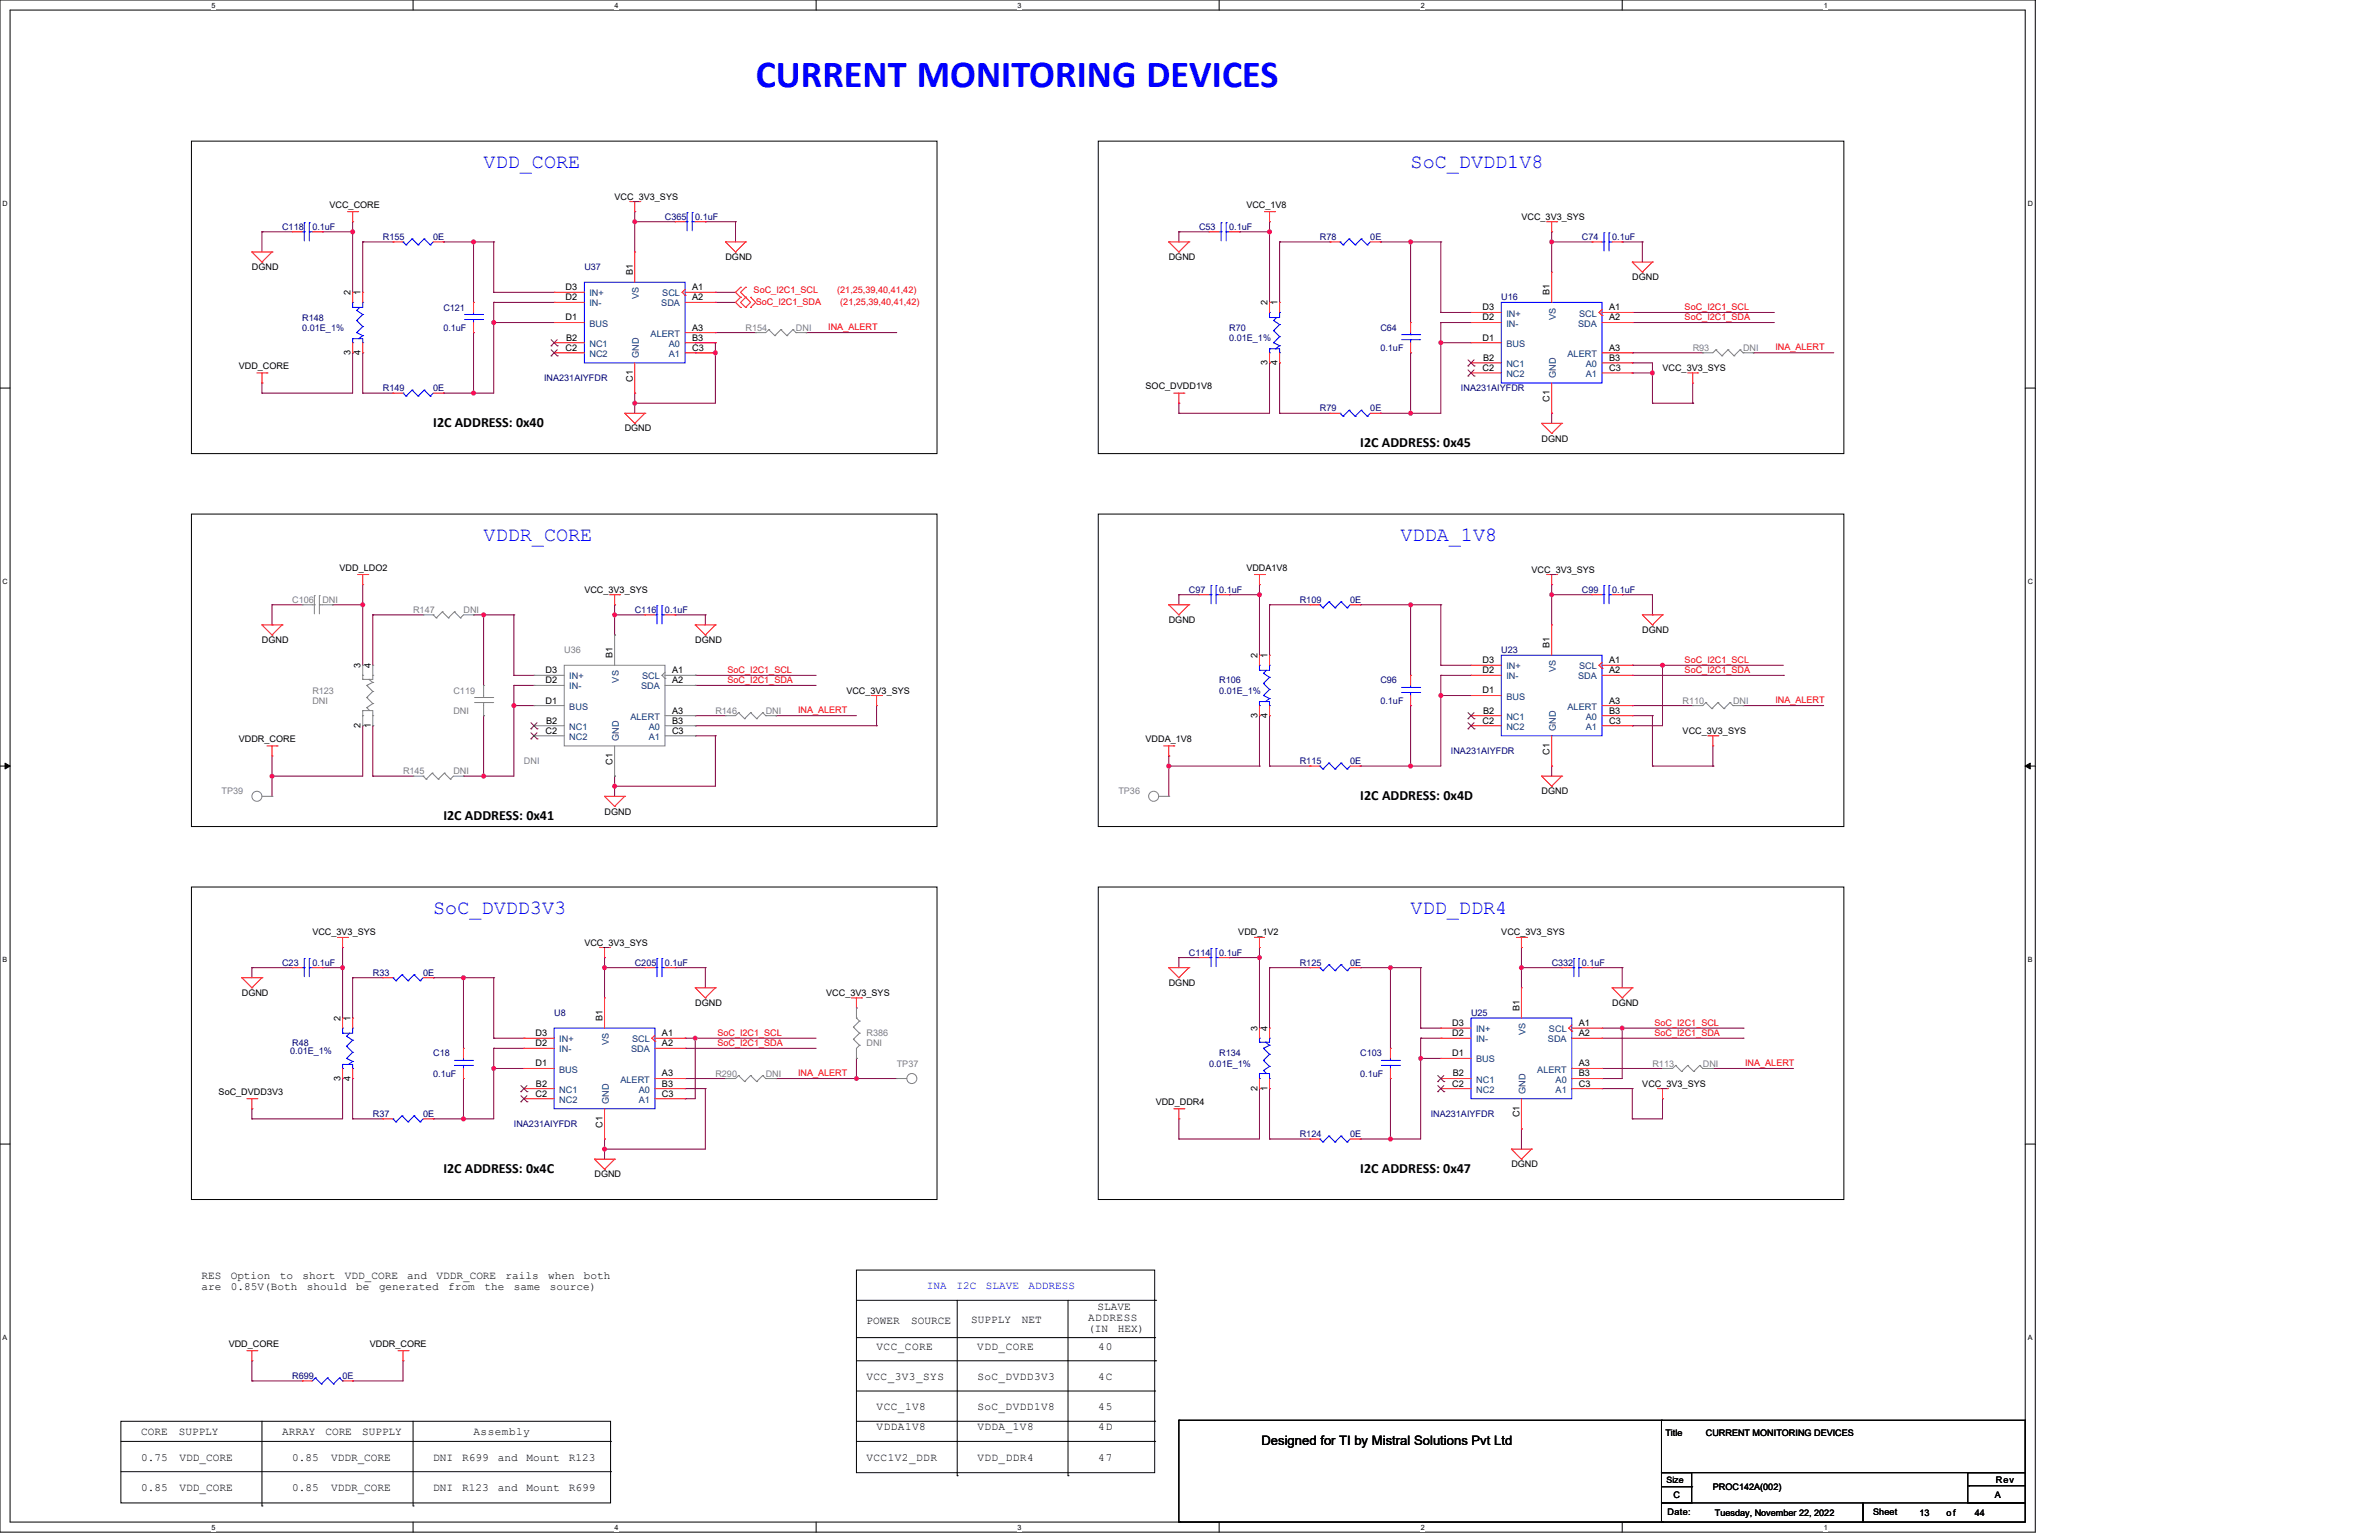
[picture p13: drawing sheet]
<svg xmlns="http://www.w3.org/2000/svg" width="432mm" height="279mm" viewBox="0 0 432 279" stroke-linecap="round" stroke-linejoin="round" font-family="sans-serif">
<defs><g id="words">
<text font-size="6.9" fill="#00f" x="137.2" y="15.8">CURRENT MONITORING DEVICES</text>
<g font-size="3.7" fill="#00f">
<text x="87.8" y="30.5">VDD_CORE</text>
<text x="256" y="30.5">SoC_DVDD1V8</text>
<text x="87.8" y="98.1">VDDR_CORE</text>
<text x="254.2" y="98.1">VDDA_1V8</text>
<text x="78.6" y="165.8">SoC_DVDD3V3</text>
<text x="256" y="165.8">VDD_DDR4</text>
</g>
<g font-size="2.6">
<text x="78.6" y="77.4">I2C ADDRESS: 0x40</text>
<text x="246.9" y="81.1">I2C ADDRESS: 0x45</text>
<text x="80.5" y="148.7">I2C ADDRESS: 0x41</text>
<text x="246.9" y="145.1">I2C ADDRESS: 0x4D</text>
<text x="246.9" y="212.7">I2C ADDRESS: 0x47</text>
</g>
<text font-size="2.5" x="80.5" y="212.7">I2C ADDRESS: 0x4C</text>
<text font-size="2.4" x="229" y="262.2">Designed for TI by Mistral Solutions Pvt Ltd</text>
<g font-size="2">
<text x="36.6" y="232.1">RES</text>
<text x="41.9" y="232.1">Option</text>
<text x="50.8" y="232.1">to</text>
<text x="54.9" y="232.1">short</text>
<text x="62.6" y="232.1">VDD_CORE</text>
<text x="73.9" y="232.1">and</text>
<text x="79.2" y="232.1">VDDR_CORE</text>
<text x="91.8" y="232.1">rails</text>
<text x="99.5" y="232.1">when</text>
<text x="106" y="232.1">both</text>
<text x="36.6" y="234.1">are</text>
<text x="41.9" y="234.1">0.85V(Both</text>
<text x="55.7" y="234.1">should</text>
<text x="64.7" y="234.1">be</text>
<text x="68.8" y="234.1">generated</text>
<text x="81.4" y="234.1">from</text>
<text x="87.9" y="234.1">the</text>
<text x="93.3" y="234.1">same</text>
<text x="99.8" y="234.1">source)</text>
<text x="176.3" y="240">SUPPLY</text>
<text x="185.5" y="240">NET</text>
<text x="197.5" y="239.6">ADDRESS</text>
<text x="199.2" y="237.6">SLAVE</text>
<text x="157.3" y="240.1">POWER</text>
<text x="159.1" y="244.9">VCC_CORE</text>
<text x="165.4" y="240.1">SOURCE</text>
<text x="177.4" y="244.9">VDD_CORE</text>
<text x="197.5" y="241.6">(IN</text>
<text x="199.3" y="244.9">40</text>
<text x="202.9" y="241.6">HEX)</text>
<text x="157.3" y="250.4">VCC_3V3_SYS</text>
<text x="177.4" y="250.4">SoC_DVDD3V3</text>
<text x="199.3" y="250.4">4C</text>
<text x="159.1" y="255.9">VCC_1V8</text>
<text x="177.4" y="255.9">SoC_DVDD1V8</text>
<text x="199.3" y="255.9">45</text>
<text x="25.6" y="260.3">CORE</text>
<text x="32.4" y="260.3">SUPPLY</text>
<text x="51.2" y="260.3">ARRAY</text>
<text x="59.1" y="260.3">CORE</text>
<text x="65.7" y="260.3">SUPPLY</text>
<text x="86" y="260.3">Assembly</text>
<text x="159.1" y="259.5">VDDA1V8</text>
<text x="177.4" y="259.5">VDDA_1V8</text>
<text x="199.3" y="259.5">4D</text>
<text x="25.6" y="265">0.75</text>
<text x="32.6" y="265">VDD_CORE</text>
<text x="53" y="265">0.85</text>
<text x="60.1" y="265">VDDR_CORE</text>
<text x="78.6" y="265">DNI</text>
<text x="83.9" y="265">R699</text>
<text x="90.3" y="265">and</text>
<text x="95.6" y="265">Mount</text>
<text x="103.2" y="265">R123</text>
<text x="157.3" y="265">VCC1V2_DDR</text>
<text x="177.4" y="265">VDD_DDR4</text>
<text x="199.3" y="265">47</text>
<text x="25.6" y="270.5">0.85</text>
<text x="32.6" y="270.5">VDD_CORE</text>
<text x="53" y="270.5">0.85</text>
<text x="60.1" y="270.5">VDDR_CORE</text>
<text x="78.6" y="270.5">DNI</text>
<text x="83.9" y="270.5">R123</text>
<text x="90.3" y="270.5">and</text>
<text x="95.6" y="270.5">Mount</text>
<text x="103.2" y="270.5">R699</text>
</g>
<g font-size="2" fill="#00f">
<text x="168.2" y="233.9">INA</text>
<text x="173.6" y="233.9">I2C</text>
<text x="178.9" y="233.9">SLAVE</text>
<text x="186.7" y="233.9">ADDRESS</text>
</g>
<g font-size="1.6" fill="#000080">
<text x="51.2" y="41.7">C118</text>
<text x="56.7" y="41.7">0.1uF</text>
<text x="120.7" y="39.9">C365</text>
<text x="126.2" y="39.9">0.1uF</text>
<text x="217.6" y="41.7">C53</text>
<text x="223.1" y="41.7">0.1uF</text>
<text x="69.5" y="43.5">R155</text>
<text x="78.6" y="43.5">0E</text>
<text x="239.6" y="43.5">R78</text>
<text x="248.7" y="43.5">0E</text>
<text x="287.1" y="43.5">C74</text>
<text x="292.6" y="43.5">0.1uF</text>
<text x="106.1" y="49">U37</text>
<text x="54.9" y="58.2">R148</text>
<text x="54.9" y="60">0.01E_1%</text>
<text x="80.5" y="56.3">C121</text>
<text x="80.5" y="60">0.1uF</text>
<text x="223.1" y="60">R70</text>
<text x="250.5" y="60">C64</text>
<text x="272.5" y="54.5">U16</text>
<text x="223.1" y="61.8">0.01E_1%</text>
<text x="250.5" y="63.7">0.1uF</text>
<text x="69.5" y="71">R149</text>
<text x="78.6" y="71">0E</text>
<text x="98.8" y="69.1">INA231AIYFDR</text>
<text x="265.2" y="71">INA231AIYFDR</text>
<text x="239.6" y="74.6">R79</text>
<text x="248.7" y="74.6">0E</text>
<text x="215.8" y="107.5">C97</text>
<text x="221.3" y="107.5">0.1uF</text>
<text x="287.1" y="107.5">C99</text>
<text x="292.6" y="107.5">0.1uF</text>
<text x="115.2" y="111.2">C116</text>
<text x="120.7" y="111.2">0.1uF</text>
<text x="235.9" y="109.4">R109</text>
<text x="245.1" y="109.4">0E</text>
<text x="272.5" y="118.5">U23</text>
<text x="221.3" y="124">R106</text>
<text x="221.3" y="125.8">0.01E_1%</text>
<text x="250.5" y="124">C96</text>
<text x="250.5" y="127.7">0.1uF</text>
<text x="263.3" y="136.8">INA231AIYFDR</text>
<text x="235.9" y="138.6">R115</text>
<text x="245.1" y="138.6">0E</text>
<text x="215.8" y="173.4">C114</text>
<text x="221.3" y="173.4">0.1uF</text>
<text x="51.2" y="175.2">C23</text>
<text x="56.7" y="175.2">0.1uF</text>
<text x="67.7" y="177">R33</text>
<text x="76.8" y="177">0E</text>
<text x="115.2" y="175.2">C205</text>
<text x="120.7" y="175.2">0.1uF</text>
<text x="235.9" y="175.2">R125</text>
<text x="245.1" y="175.2">0E</text>
<text x="281.6" y="175.2">C332</text>
<text x="287.1" y="175.2">0.1uF</text>
<text x="100.6" y="184.4">U8</text>
<text x="267" y="184.4">U25</text>
<text x="52.7" y="191.3">0.01E_1%</text>
<text x="53" y="189.8">R48</text>
<text x="78.6" y="191.7">C18</text>
<text x="221.3" y="191.7">R134</text>
<text x="246.9" y="191.7">C103</text>
<text x="78.6" y="195.3">0.1uF</text>
<text x="219.5" y="193.5">0.01E_1%</text>
<text x="246.9" y="195.3">0.1uF</text>
<text x="67.7" y="202.6">R37</text>
<text x="76.8" y="202.6">0E</text>
<text x="259.7" y="202.6">INA231AIYFDR</text>
<text x="93.3" y="204.5">INA231AIYFDR</text>
<text x="235.9" y="206.3">R124</text>
<text x="245.1" y="206.3">0E</text>
<text x="53" y="250.2">R699</text>
<text x="62.2" y="250.2">0E</text>
</g>
<g font-size="1.6">
<text x="59.8" y="37.7">VCC_CORE</text>
<text x="111.6" y="36.2">VCC_3V3_SYS</text>
<text x="226.2" y="37.7">VCC_1V8</text>
<text x="276.1" y="39.9">VCC_3V3_SYS</text>
<text x="131.7" y="47.2">DGND</text>
<text x="212.1" y="47.2">DGND</text>
<text x="45.7" y="49">DGND</text>
<text x="63.6" y="53.6" transform="rotate(-90 63.6 53.6)">2</text>
<text x="65.5" y="53.6" transform="rotate(-90 65.5 53.6)">1</text>
<text x="102.7" y="52.7">D3</text>
<text x="114.8" y="49.9" transform="rotate(-90 114.8 49.9)">B1</text>
<text x="125.6" y="52.7">A1</text>
<text x="281.3" y="53.6" transform="rotate(-90 281.3 53.6)">B1</text>
<text x="296.3" y="50.8">DGND</text>
<text x="102.7" y="58.1">D1</text>
<text x="102.7" y="54.5">D2</text>
<text x="125.6" y="60">A3</text>
<text x="125.6" y="54.5">A2</text>
<text x="230.1" y="55.4" transform="rotate(-90 230.1 55.4)">2</text>
<text x="231.9" y="55.4" transform="rotate(-90 231.9 55.4)">1</text>
<text x="269.1" y="58.1">D2</text>
<text x="269.1" y="56.3">D3</text>
<text x="292.1" y="56.3">A1</text>
<text x="292.1" y="58.1">A2</text>
<text x="63.6" y="64.4" transform="rotate(-90 63.6 64.4)">3</text>
<text x="65.5" y="64.4" transform="rotate(-90 65.5 64.4)">4</text>
<text x="102.7" y="63.6">C2</text>
<text x="102.8" y="61.8">B2</text>
<text x="125.6" y="61.8">B3</text>
<text x="125.6" y="63.6">C3</text>
<text x="269.1" y="61.8">D1</text>
<text x="269.2" y="65.5">B2</text>
<text x="292.1" y="63.6">A3</text>
<text x="292.1" y="65.5">B3</text>
<text x="43.3" y="66.9">VDD_CORE</text>
<text x="114.8" y="69.2" transform="rotate(-90 114.8 69.2)">C1</text>
<text x="207.9" y="70.6">SOC_DVDD1V8</text>
<text x="230.1" y="66.2" transform="rotate(-90 230.1 66.2)">3</text>
<text x="231.9" y="66.2" transform="rotate(-90 231.9 66.2)">4</text>
<text x="269.1" y="67.3">C2</text>
<text x="292.1" y="67.3">C3</text>
<text x="301.8" y="67.3">VCC_3V3_SYS</text>
<text x="281.3" y="72.9" transform="rotate(-90 281.3 72.9)">C1</text>
<text x="113.4" y="78.3">DGND</text>
<text x="279.8" y="80.1">DGND</text>
<text x="61.6" y="103.5">VDD_LDO2</text>
<text x="106.1" y="107.5">VCC_3V3_SYS</text>
<text x="226.2" y="103.5">VDDA1V8</text>
<text x="278" y="103.9">VCC_3V3_SYS</text>
<text x="212.1" y="113">DGND</text>
<text x="47.5" y="116.7">DGND</text>
<text x="111.2" y="119.4" transform="rotate(-90 111.2 119.4)">B1</text>
<text x="126.2" y="116.7">DGND</text>
<text x="228.2" y="119.4" transform="rotate(-90 228.2 119.4)">2</text>
<text x="230.1" y="119.4" transform="rotate(-90 230.1 119.4)">1</text>
<text x="281.3" y="117.6" transform="rotate(-90 281.3 117.6)">B1</text>
<text x="298.1" y="114.9">DGND</text>
<text x="65.5" y="121.2" transform="rotate(-90 65.5 121.2)">3</text>
<text x="67.3" y="121.2" transform="rotate(-90 67.3 121.2)">4</text>
<text x="99" y="124">D2</text>
<text x="99" y="122.2">D3</text>
<text x="122" y="122.2">A1</text>
<text x="122" y="124">A2</text>
<text x="153.6" y="125.8">VCC_3V3_SYS</text>
<text x="269.1" y="125.8">D1</text>
<text x="269.1" y="122.2">D2</text>
<text x="269.1" y="120.3">D3</text>
<text x="292.1" y="120.3">A1</text>
<text x="292.1" y="122.2">A2</text>
<text x="99" y="127.6">D1</text>
<text x="99.1" y="131.3">B2</text>
<text x="122" y="129.5">A3</text>
<text x="122" y="131.3">B3</text>
<text x="228.2" y="130.2" transform="rotate(-90 228.2 130.2)">3</text>
<text x="230.1" y="130.2" transform="rotate(-90 230.1 130.2)">4</text>
<text x="269.1" y="131.3">C2</text>
<text x="269.2" y="129.5">B2</text>
<text x="292.1" y="127.6">A3</text>
<text x="292.1" y="129.5">B3</text>
<text x="292.1" y="131.3">C3</text>
<text x="43.3" y="134.6">VDDR_CORE</text>
<text x="65.5" y="132" transform="rotate(-90 65.5 132)">2</text>
<text x="67.3" y="132" transform="rotate(-90 67.3 132)">1</text>
<text x="99" y="133.1">C2</text>
<text x="122" y="133.1">C3</text>
<text x="207.9" y="134.6">VDDA_1V8</text>
<text x="281.3" y="136.9" transform="rotate(-90 281.3 136.9)">C1</text>
<text x="305.4" y="133.1">VCC_3V3_SYS</text>
<text x="111.2" y="138.7" transform="rotate(-90 111.2 138.7)">C1</text>
<text x="109.7" y="147.8">DGND</text>
<text x="279.8" y="144.1">DGND</text>
<text x="56.7" y="169.7">VCC_3V3_SYS</text>
<text x="106.1" y="171.5">VCC_3V3_SYS</text>
<text x="224.8" y="169.7">VDD_1V2</text>
<text x="272.5" y="169.7">VCC_3V3_SYS</text>
<text x="212.1" y="178.9">DGND</text>
<text x="43.9" y="180.7">DGND</text>
<text x="61.8" y="185.3" transform="rotate(-90 61.8 185.3)">2</text>
<text x="63.6" y="185.3" transform="rotate(-90 63.6 185.3)">1</text>
<text x="109.4" y="185.3" transform="rotate(-90 109.4 185.3)">B1</text>
<text x="126.2" y="182.5">DGND</text>
<text x="150" y="180.7">VCC_3V3_SYS</text>
<text x="275.8" y="183.4" transform="rotate(-90 275.8 183.4)">B1</text>
<text x="292.6" y="182.5">DGND</text>
<text x="97.2" y="189.8">D2</text>
<text x="97.2" y="188">D3</text>
<text x="120.1" y="188">A1</text>
<text x="120.1" y="189.8">A2</text>
<text x="228.2" y="187.1" transform="rotate(-90 228.2 187.1)">3</text>
<text x="230.1" y="187.1" transform="rotate(-90 230.1 187.1)">4</text>
<text x="263.6" y="191.6">D1</text>
<text x="263.6" y="188">D2</text>
<text x="263.6" y="186.2">D3</text>
<text x="286.6" y="186.2">A1</text>
<text x="286.6" y="188">A2</text>
<text x="61.8" y="196.1" transform="rotate(-90 61.8 196.1)">3</text>
<text x="63.6" y="196.1" transform="rotate(-90 63.6 196.1)">4</text>
<text x="97.2" y="193.5">D1</text>
<text x="97.3" y="197.1">B2</text>
<text x="120.1" y="195.3">A3</text>
<text x="120.1" y="197.1">B3</text>
<text x="228.2" y="197.9" transform="rotate(-90 228.2 197.9)">2</text>
<text x="230.1" y="197.9" transform="rotate(-90 230.1 197.9)">1</text>
<text x="263.6" y="197.1">C2</text>
<text x="263.7" y="195.3">B2</text>
<text x="286.6" y="193.5">A3</text>
<text x="286.6" y="195.3">B3</text>
<text x="286.6" y="197.1">C3</text>
<text x="298.1" y="197.2">VCC_3V3_SYS</text>
<text x="39.7" y="198.6">SoC_DVDD3V3</text>
<text x="97.2" y="199">C2</text>
<text x="120.1" y="199">C3</text>
<text x="209.8" y="200.4">VDD_DDR4</text>
<text x="275.8" y="202.7" transform="rotate(-90 275.8 202.7)">C1</text>
<text x="109.4" y="204.6" transform="rotate(-90 109.4 204.6)">C1</text>
<text x="107.9" y="213.6">DGND</text>
<text x="274.3" y="211.8">DGND</text>
<text x="41.5" y="244.3">VDD_CORE</text>
<text x="67.1" y="244.3">VDDR_CORE</text>
<text x="302.3" y="260.6">Title</text>
<text x="309.6" y="260.6">CURRENT MONITORING DEVICES</text>
<text x="302.5" y="269">Size</text>
<text x="362.3" y="269">Rev</text>
<text x="302.7" y="274.9">Date:</text>
<text x="303.8" y="271.8">C</text>
<text x="310.9" y="270.3">PROC142A(002)</text>
<text x="311.3" y="275.1">Tuesday, November 22, 2022</text>
<text x="340" y="274.9">Sheet</text>
<text x="348.4" y="275.1">13</text>
<text x="353.3" y="275.1">of</text>
<text x="358.4" y="275.1">44</text>
<text x="362.1" y="271.8">A</text>
</g>
<g font-size="1.6" fill="#004080">
<text x="107" y="53.8">IN+</text>
<text x="120.2" y="53.8">SCL</text>
<text x="107" y="59.3">BUS</text>
<text x="107" y="55.6">IN-</text>
<text x="116" y="54.3" transform="rotate(-90 116 54.3)">VS</text>
<text x="120" y="55.6">SDA</text>
<text x="273.4" y="59.3">IN-</text>
<text x="273.4" y="57.4">IN+</text>
<text x="282.4" y="58" transform="rotate(-90 282.4 58)">VS</text>
<text x="286.4" y="59.3">SDA</text>
<text x="286.6" y="57.4">SCL</text>
<text x="107" y="62.9">NC1</text>
<text x="107" y="64.7">NC2</text>
<text x="116" y="64.9" transform="rotate(-90 116 64.9)">GND</text>
<text x="118.1" y="61.1">ALERT</text>
<text x="121.4" y="62.9">A0</text>
<text x="121.4" y="64.7">A1</text>
<text x="273.4" y="62.9">BUS</text>
<text x="284.5" y="64.7">ALERT</text>
<text x="273.4" y="66.6">NC1</text>
<text x="273.4" y="68.4">NC2</text>
<text x="282.4" y="68.6" transform="rotate(-90 282.4 68.6)">GND</text>
<text x="287.8" y="66.6">A0</text>
<text x="287.8" y="68.4">A1</text>
<text x="103.3" y="125.1">IN-</text>
<text x="103.3" y="123.3">IN+</text>
<text x="112.3" y="123.8" transform="rotate(-90 112.3 123.8)">VS</text>
<text x="116.4" y="125.1">SDA</text>
<text x="116.6" y="123.3">SCL</text>
<text x="273.4" y="123.3">IN-</text>
<text x="273.4" y="121.4">IN+</text>
<text x="282.4" y="122" transform="rotate(-90 282.4 122)">VS</text>
<text x="286.4" y="123.3">SDA</text>
<text x="286.6" y="121.4">SCL</text>
<text x="103.3" y="128.8">BUS</text>
<text x="114.4" y="130.6">ALERT</text>
<text x="273.4" y="130.6">NC1</text>
<text x="273.4" y="126.9">BUS</text>
<text x="284.5" y="128.8">ALERT</text>
<text x="287.8" y="130.6">A0</text>
<text x="103.3" y="132.4">NC1</text>
<text x="103.3" y="134.2">NC2</text>
<text x="112.3" y="134.4" transform="rotate(-90 112.3 134.4)">GND</text>
<text x="117.8" y="132.4">A0</text>
<text x="117.8" y="134.2">A1</text>
<text x="273.4" y="132.4">NC2</text>
<text x="282.4" y="132.6" transform="rotate(-90 282.4 132.6)">GND</text>
<text x="287.8" y="132.4">A1</text>
<text x="101.5" y="190.9">IN-</text>
<text x="101.5" y="189.1">IN+</text>
<text x="110.5" y="189.7" transform="rotate(-90 110.5 189.7)">VS</text>
<text x="114.5" y="190.9">SDA</text>
<text x="114.7" y="189.1">SCL</text>
<text x="267.9" y="189.1">IN-</text>
<text x="267.9" y="187.3">IN+</text>
<text x="276.9" y="187.8" transform="rotate(-90 276.9 187.8)">VS</text>
<text x="281" y="189.1">SDA</text>
<text x="281.1" y="187.3">SCL</text>
<text x="101.5" y="194.6">BUS</text>
<text x="112.6" y="196.4">ALERT</text>
<text x="267.9" y="196.4">NC1</text>
<text x="267.9" y="192.8">BUS</text>
<text x="279" y="194.6">ALERT</text>
<text x="282.3" y="196.4">A0</text>
<text x="101.5" y="198.2">NC1</text>
<text x="101.5" y="200.1">NC2</text>
<text x="110.5" y="200.3" transform="rotate(-90 110.5 200.3)">GND</text>
<text x="115.9" y="198.2">A0</text>
<text x="115.9" y="200.1">A1</text>
<text x="267.9" y="198.2">NC2</text>
<text x="276.9" y="198.4" transform="rotate(-90 276.9 198.4)">GND</text>
<text x="282.3" y="198.2">A1</text>
</g>
<g font-size="1.6" fill="#f00">
<text x="136.8" y="53.2">SoC_I2C1_SCL</text>
<text x="152" y="53.2">(21,25,39,40,41,42)</text>
<text x="137.2" y="55.4">SoC_I2C1_SDA</text>
<text x="150.3" y="59.9">INA_ALERT</text>
<text x="152.5" y="55.4">(21,25,39,40,41,42)</text>
<text x="305.8" y="56.3">SoC_I2C1_SCL</text>
<text x="305.8" y="58.1">SoC_I2C1_SDA</text>
<text x="322.2" y="63.6">INA_ALERT</text>
<text x="132" y="122.1">SoC_I2C1_SCL</text>
<text x="132" y="123.9">SoC_I2C1_SDA</text>
<text x="305.8" y="122.1">SoC_I2C1_SDA</text>
<text x="305.8" y="120.3">SoC_I2C1_SCL</text>
<text x="144.8" y="129.4">INA_ALERT</text>
<text x="322.2" y="127.6">INA_ALERT</text>
<text x="130.2" y="187.9">SoC_I2C1_SCL</text>
<text x="130.2" y="189.8">SoC_I2C1_SDA</text>
<text x="300.3" y="187.9">SoC_I2C1_SDA</text>
<text x="300.3" y="186.1">SoC_I2C1_SCL</text>
<text x="144.8" y="195.2">INA_ALERT</text>
<text x="316.7" y="193.4">INA_ALERT</text>
</g>
<g font-size="1.6" fill="#808080">
<text x="135.3" y="60">R154</text>
<text x="144.5" y="60">DNI</text>
<text x="307.2" y="63.7">R93</text>
<text x="316.4" y="63.7">DNI</text>
<text x="53" y="109.4">C106</text>
<text x="58.5" y="109.4">DNI</text>
<text x="75" y="111.2">R147</text>
<text x="84.1" y="111.2">DNI</text>
<text x="102.4" y="118.5">U36</text>
<text x="56.7" y="125.8">R123</text>
<text x="82.3" y="125.8">C119</text>
<text x="56.7" y="127.7">DNI</text>
<text x="82.3" y="129.5">DNI</text>
<text x="129.8" y="129.5">R146</text>
<text x="139" y="129.5">DNI</text>
<text x="305.4" y="127.7">R110</text>
<text x="314.6" y="127.7">DNI</text>
<text x="73.2" y="140.5">R145</text>
<text x="82.3" y="140.5">DNI</text>
<text x="95.1" y="138.6">DNI</text>
<text x="40.2" y="144.1">TP39</text>
<text x="203" y="144.1">TP36</text>
<text x="157.3" y="188">R386</text>
<text x="157.3" y="189.8">DNI</text>
<text x="129.8" y="195.3">R290</text>
<text x="139" y="195.3">DNI</text>
<text x="162.8" y="193.5">TP37</text>
<text x="299.9" y="193.5">R113</text>
<text x="309.1" y="193.5">DNI</text>
</g>
<g font-size="1.3">
<text x="38.4" y="1.4">5</text>
<text x="111.6" y="1.4">4</text>
<text x="184.7" y="1.4">3</text>
<text x="257.9" y="1.4">2</text>
<text x="331" y="1.4">1</text>
<text x=".5" y="37.3">D</text>
<text x="368" y="37.3">D</text>
<text x=".5" y="105.9">C</text>
<text x="368" y="105.9">C</text>
<text x=".5" y="174.4">B</text>
<text x="368" y="174.4">B</text>
<text x=".5" y="243">A</text>
<text x="368" y="243">A</text>
<text x="38.4" y="277.5">5</text>
<text x="111.6" y="277.5">4</text>
<text x="184.7" y="277.5">3</text>
<text x="257.9" y="277.5">2</text>
<text x="331" y="277.5">1</text>
</g>
</g></defs>
<path d="M0 0h369.4v278h-369.4zM1.8 1.8h365.8v274.3h-365.8z" fill="none" stroke="#000" stroke-width=".18"/>
<g fill="#fff">
<path d="M38.4 .2h.7v1.4h-.7z"/>
<path d="M38.4 276.3h.7v1.5h-.7z"/>
</g>
<path d="M75 0v1.8M75 276.1v1.9" fill="none" stroke="#000" stroke-width=".18"/>
<g fill="#fff">
<path d="M111.6 .2h.7v1.4h-.7z"/>
<path d="M111.6 276.3h.7v1.5h-.7z"/>
</g>
<path d="M148.1 0v1.8M148.1 276.1v1.9" fill="none" stroke="#000" stroke-width=".18"/>
<g fill="#fff">
<path d="M184.7 .2h.7v1.4h-.7z"/>
<path d="M184.7 276.3h.7v1.5h-.7z"/>
</g>
<path d="M221.3 0v1.8M221.3 276.1v1.9" fill="none" stroke="#000" stroke-width=".18"/>
<g fill="#fff">
<path d="M257.9 .2h.7v1.4h-.7z"/>
<path d="M257.9 276.3h.7v1.5h-.7z"/>
</g>
<path d="M294.4 0v1.8M294.4 276.1v1.9" fill="none" stroke="#000" stroke-width=".18"/>
<g fill="#fff">
<path d="M331 .2h.7v1.4h-.7z"/>
<path d="M331 276.3h.7v1.5h-.7z"/>
<path d="M.5 36.1h.9v1.5h-.9z"/>
<path d="M368 36.1h1v1.5h-1z"/>
<path d="M.5 104.7h.9v1.5h-.9z"/>
<path d="M368 104.7h1v1.5h-1z"/>
</g>
<path d="M0 70.4h1.8M367.6 70.4h1.8" fill="none" stroke="#000" stroke-width=".18"/>
<g fill="#fff">
<path d="M.5 173.3h.8v1.4h-.8z"/>
<path d="M368 173.3h.9v1.4h-.9z"/>
</g>
<path d="M0 139h1.8M.9 138.5l.9 .5-.9 .5zM367.6 139l.9-.5v1zM367.6 139h1.8" fill="none" stroke="#000" stroke-width=".18"/>
<path d="M.9 138.5l.9 .5-.9 .5zM367.6 139l.9-.5v1z" fill="#000"/>
<g fill="#fff">
<path d="M.5 241.9h.8v1.4h-.8z"/>
<path d="M368 241.9h.9v1.4h-.9z"/>
</g>
<g fill="none" stroke="#000" stroke-width=".18">
<path d="M34.7 25.6h135.4v56.7h-135.4zM199.3 25.6h135.4v56.7h-135.4zM34.7 93.3h135.4v56.7h-135.4zM199.3 93.3h135.4v56.7h-135.4zM34.7 160.9h135.4v56.7h-135.4zM199.3 160.9h135.4v56.7h-135.4zM0 207.6h1.8M367.6 207.6h1.8M155.4 230.4h54.2v36.8h-54.2zM155.4 235.9h54.4M173.7 235.9v31.8M193.9 235.9v31.8"/>
<path d="M209.8 235.9h.1M21.9 257.9h88.9v14.8h-88.9zM47.5 257.9v15.3M75 257.9v15.3M155.4 242.7h54.2M155.4 246.9h54.4M155.4 252.4h54.2M155.4 257.9h54.2M209.6 242.7h.1M209.6 252.4h.1M209.6 257.9h.1M209.8 246.9h.1"/>
<path d="M21.9 261.5h88.9M21.9 267h88.9M47.5 273.2h.1M75 273.2h.1M110.8 261.5h.1M110.8 267h.1M155.4 261.5h54.2M173.7 267.7h.1M193.9 267.7h.1M209.6 261.5h.1"/>
</g>
<path d="M65.8 43.9h.1M65.8 43.9v9.1M64 64h.1M64 64v7.3M65.8 64h.1M65.8 64v7.3M65.8 109.7h.1M65.8 106.1v3.6" fill="none" stroke="#800040" stroke-width=".18"/>
<circle cx="65.8" cy="109.7" r=".36" fill="#f0f"/>
<circle cx="65.8" cy="109.7" r=".36" fill="none" stroke="#f0f" stroke-width=".18"/>
<path d="M67.7 111.6h.1M67.7 111.6v9.1M65.8 131.7h.1M65.8 131.7v9.1M67.7 131.7h.1M67.7 131.7v9.1M301.8 120.7h.1M301.8 120.7v11" fill="none" stroke="#800040" stroke-width=".18"/>
<circle cx="301.7" cy="120.7" r=".36" fill="#f0f"/>
<circle cx="301.7" cy="120.7" r=".36" fill="none" stroke="#f0f" stroke-width=".18"/>
<path d="M228.6 106.1h.1M228.6 106.1v1.8M62.2 171.9h.1M62.2 171.9v3.7M214 203h.1M214 203v3.7" fill="none" stroke="#800040" stroke-width=".18"/>
<circle cx="62.2" cy="175.6" r=".36" fill="#f0f"/>
<circle cx="62.2" cy="175.6" r=".36" fill="none" stroke="#f0f" stroke-width=".18"/>
<g fill="none" stroke="#800040" stroke-width=".18">
<path d="M45.7 175.6h.1M45.7 175.6h7.3M45.7 175.6v1.8M58.5 175.6h.1M58.5 175.6h3.7M64 177.4h.1M64 177.4v7.3M64 177.4h5.5M78.6 177.4h.1M78.6 177.4h5.5M62.2 195.7h.1M62.2 195.7v7.3"/>
<path d="M64 195.7h.1M64 195.7v7.3M84.1 195.7h.1M84.1 195.7v7.3h-5.5M89.6 193.9h.1M89.6 193.9v9.1M64 203h.1M64 203h5.5M78.6 203h.1"/>
</g>
<circle cx="84.1" cy="203" r=".36" fill="#f0f"/>
<circle cx="84.1" cy="203" r=".36" fill="none" stroke="#f0f" stroke-width=".18"/>
<path d="M84.1 177.4h.1M84.1 177.4v12.8" fill="none" stroke="#800040" stroke-width=".18"/>
<circle cx="84.1" cy="177.4" r=".36" fill="#f0f"/>
<circle cx="84.1" cy="177.4" r=".36" fill="none" stroke="#f0f" stroke-width=".18"/>
<g fill="none" stroke="#800040" stroke-width=".18">
<path d="M62.2 175.6h.1M62.2 175.6v9.1M84.1 177.4h.1M84.1 177.4h5.5M89.6 177.4h.1M89.6 177.4v11M109.7 173.7h.1M109.7 173.7v1.9M89.6 188.4h.1M89.6 188.4h5.5M45.7 203h.1M45.7 203h16.5"/>
<path d="M84.1 203h.1M84.1 203h5.5"/>
</g>
<circle cx="109.7" cy="175.6" r=".36" fill="#f0f"/>
<circle cx="109.7" cy="175.6" r=".36" fill="none" stroke="#f0f" stroke-width=".18"/>
<g fill="none" stroke="#800040" stroke-width=".18">
<path d="M230.4 42.1h.1M230.4 42.1v12.8M232.3 43.9h.1M232.3 43.9v11M230.4 65.8h.1M230.4 65.8v9.2M232.3 65.8h.1M232.3 65.8v9.2M230.4 109.7h.1M230.4 109.7v9.2M228.6 129.8h.1M228.6 129.8v9.2"/>
<path d="M230.4 129.8h.1M230.4 129.8v9.2M109.7 175.6h.1M109.7 175.6v5.5M45.7 201.2h.1M45.7 201.2v1.8"/>
</g>
<circle cx="230.4" cy="42.1" r=".36" fill="#f0f"/>
<circle cx="230.4" cy="42.1" r=".36" fill="none" stroke="#f0f" stroke-width=".18"/>
<path d="M228.6 171.9h.1M228.6 173.7h.1M228.6 171.9v14.6M228.6 197.5h.1M228.6 197.5v9.2" fill="none" stroke="#800040" stroke-width=".18"/>
<circle cx="228.6" cy="173.7" r=".36" fill="#f0f"/>
<circle cx="228.6" cy="173.7" r=".36" fill="none" stroke="#f0f" stroke-width=".18"/>
<path d="M281.6 43.9h.1M281.6 43.9v5.5M230.4 175.6h.1M230.4 175.6v10.9M230.4 197.5h.1M230.4 197.5v9.2" fill="none" stroke="#800040" stroke-width=".18"/>
<circle cx="281.6" cy="43.9" r=".36" fill="#f0f"/>
<circle cx="281.6" cy="43.9" r=".36" fill="none" stroke="#f0f" stroke-width=".18"/>
<path d="M115.2 38.4h.1M115.2 38.4v7.3M65.8 43.9h.1M65.8 43.9h5.5M80.5 43.9h.1M80.5 43.9h5.5M115.2 40.2h.1M65.8 71.3h.1M65.8 71.3h5.5M80.5 71.3h.1M86 60.3h.1M86 60.3v11h-5.5" fill="none" stroke="#800040" stroke-width=".18"/>
<circle cx="85.9" cy="71.3" r=".36" fill="#f0f"/>
<circle cx="85.9" cy="71.3" r=".36" fill="none" stroke="#f0f" stroke-width=".18"/>
<path d="M86 43.9h.1M86 43.9v11M86 71.3h.1M86 71.3h3.6" fill="none" stroke="#800040" stroke-width=".18"/>
<circle cx="85.9" cy="43.9" r=".36" fill="#f0f"/>
<circle cx="85.9" cy="43.9" r=".36" fill="none" stroke="#f0f" stroke-width=".18"/>
<path d="M86 43.9h.1M86 43.9h3.6M89.6 58.5h.1M89.6 58.5v12.8" fill="none" stroke="#800040" stroke-width=".18"/>
<circle cx="89.6" cy="58.5" r=".36" fill="#f0f"/>
<circle cx="89.6" cy="58.5" r=".36" fill="none" stroke="#f0f" stroke-width=".18"/>
<path d="M111.6 115.2h.1M111.6 111.6v3.6M93.3 128h.1M93.3 128v12.8" fill="none" stroke="#800040" stroke-width=".18"/>
<circle cx="93.3" cy="128" r=".36" fill="#f0f"/>
<circle cx="93.3" cy="128" r=".36" fill="none" stroke="#f0f" stroke-width=".18"/>
<path d="M261.5 62.2h.1M261.5 62.2h5.5M261.5 62.2v12.8M67.7 111.6h.1M67.7 111.6h9.1M86 111.6h.1M86 111.6h1.8M67.7 140.8h.1M67.7 140.8h7.3M84.1 140.8h.1M84.1 140.8h3.7" fill="none" stroke="#800040" stroke-width=".18"/>
<circle cx="261.5" cy="62.2" r=".36" fill="#f0f"/>
<circle cx="261.5" cy="62.2" r=".36" fill="none" stroke="#f0f" stroke-width=".18"/>
<g fill="none" stroke="#800040" stroke-width=".18">
<path d="M232.3 43.9h.1M232.3 43.9h9.1M250.5 43.9h.1M250.5 43.9h5.5M232.3 75h.1M232.3 75h9.1M250.5 75h.1M250.5 75h5.5M230.4 109.7h.1M230.4 109.7h7.3M246.9 109.7h.1M246.9 109.7h9.1"/>
<path d="M261.5 126.2h.1M261.5 126.2h5.5M261.5 126.2v12.8"/>
</g>
<circle cx="256" cy="109.7" r=".36" fill="#f0f"/>
<circle cx="256" cy="109.7" r=".36" fill="none" stroke="#f0f" stroke-width=".18"/>
<path d="M246.9 139h.1M246.9 139h9.1" fill="none" stroke="#800040" stroke-width=".18"/>
<circle cx="256" cy="139" r=".36" fill="#f0f"/>
<circle cx="256" cy="139" r=".36" fill="none" stroke="#f0f" stroke-width=".18"/>
<path d="M230.4 139h.1M230.4 139h7.3M257.9 192h.1M257.9 192v14.7" fill="none" stroke="#800040" stroke-width=".18"/>
<circle cx="257.9" cy="192" r=".36" fill="#f0f"/>
<circle cx="257.9" cy="192" r=".36" fill="none" stroke="#f0f" stroke-width=".18"/>
<path d="M64 40.2h.1M64 40.2v1.9M230.4 175.6h.1M230.4 175.6h7.3M246.9 175.6h.1M246.9 175.6h5.5M230.4 206.7h.1M230.4 206.7h7.3M246.9 206.7h.1M246.9 206.7h5.5" fill="none" stroke="#800040" stroke-width=".18"/>
<circle cx="64" cy="42.1" r=".36" fill="#f0f"/>
<circle cx="64" cy="42.1" r=".36" fill="none" stroke="#f0f" stroke-width=".18"/>
<g fill="none" stroke="#800040" stroke-width=".18">
<path d="M47.5 42.1h.1M47.5 42.1h5.5M47.5 42.1v3.6M58.5 42.1h.1M58.5 42.1h5.5M64 42.1h.1M64 42.1v10.9M89.6 58.5h.1M89.6 53h.1M89.6 43.9h.1M89.6 58.5h11M89.6 53h11"/>
<path d="M89.6 43.9v9.1M47.5 71.3h.1M47.5 71.3h16.5M126.2 62.2h.1M126.2 64h.1M126.2 62.2h3.6M129.8 62.2h.1M129.8 62.2v1.8h-3.6M49.4 113.4h.1M49.4 109.7h.1M49.4 109.7h5.5M49.4 109.7v3.7"/>
<path d="M60.3 109.7h.1M60.3 109.7h5.5M65.8 109.7h.1M65.8 109.7v11M87.8 111.6h.1M87.8 111.6h5.5M93.3 111.6h.1M93.3 111.6v10.9M87.8 129.8h.1M87.8 129.8v11M93.3 128h.1M93.3 122.5h.1"/>
<path d="M93.3 122.5h3.6M93.3 128h3.6M126.2 129.8h.1M126.2 129.8h5.5M140.8 129.8h.1M140.8 129.8h14.6M296.3 120.7h.1M296.3 120.7h5.5M296.3 122.5h27.4M323.7 122.5h.1M87.8 140.8h.1M87.8 140.8h5.5"/>
</g>
<circle cx="87.8" cy="140.8" r=".36" fill="#f0f"/>
<circle cx="87.8" cy="140.8" r=".36" fill="none" stroke="#f0f" stroke-width=".18"/>
<path d="M87.8 111.6h.1M87.8 111.6v12.8" fill="none" stroke="#800040" stroke-width=".18"/>
<circle cx="87.8" cy="111.6" r=".36" fill="#f0f"/>
<circle cx="87.8" cy="111.6" r=".36" fill="none" stroke="#f0f" stroke-width=".18"/>
<path d="M49.4 137.2v3.6M126.2 133.5h.1M126.2 131.7h.1M126.2 133.5h3.6M126.2 131.7h32.9M129.8 133.5h.1M129.8 133.5v9.1M159.1 131.7h.1M159.1 128v3.7M49.4 140.8h.1M111.6 140.8h.1M111.6 140.8v1.8" fill="none" stroke="#800040" stroke-width=".18"/>
<circle cx="49.4" cy="140.8" r=".36" fill="#f0f"/>
<circle cx="49.4" cy="140.8" r=".36" fill="none" stroke="#f0f" stroke-width=".18"/>
<g fill="none" stroke="#800040" stroke-width=".18">
<path d="M261.5 58.5h.1M261.5 58.5h5.5M261.5 58.5v3.7M296.3 56.7h25.6M296.3 58.5h25.6M321.9 56.7h.1M321.9 58.5h.1M296.3 64h.1M296.3 64h12.8M318.2 64h.1M318.2 64h14.6M111.6 109.7h.1"/>
<path d="M111.6 109.7v1.9M261.5 122.5h.1M261.5 126.2h.1M261.5 122.5v3.7M261.5 122.5h5.5M296.3 128h.1M296.3 128h10.9M316.4 128h.1M316.4 128h14.6"/>
</g>
<circle cx="261.5" cy="126.2" r=".36" fill="#f0f"/>
<circle cx="261.5" cy="126.2" r=".36" fill="none" stroke="#f0f" stroke-width=".18"/>
<path d="M223.1 107.9h.1M223.1 107.9h5.5" fill="none" stroke="#800040" stroke-width=".18"/>
<circle cx="228.6" cy="107.9" r=".36" fill="#f0f"/>
<circle cx="228.6" cy="107.9" r=".36" fill="none" stroke="#f0f" stroke-width=".18"/>
<g fill="none" stroke="#800040" stroke-width=".18">
<path d="M214 42.1h.1M214 42.1v1.8M214 42.1h5.5M224.9 42.1h.1M224.9 42.1h5.5M256 43.9h.1M256 43.9h5.5M261.5 56.7h.1M261.5 43.9h.1M261.5 43.9v12.8M261.5 56.7h5.5M214 75h.1"/>
<path d="M214 75h16.4M256 75h.1M256 64h.1M256 75h5.5M256 64v11M214 107.9h.1M214 107.9v1.8M214 107.9h3.6M228.6 107.9h.1M228.6 107.9v11M256 109.7h.1M256 109.7h5.5"/>
<path d="M261.5 109.7h.1M261.5 109.7v11M212.1 137.2h.1M212.1 137.2v1.8M256 139h.1M256 139h5.5M261.5 120.7h.1M261.5 120.7h5.5"/>
</g>
<circle cx="256" cy="75" r=".36" fill="#f0f"/>
<circle cx="256" cy="75" r=".36" fill="none" stroke="#f0f" stroke-width=".18"/>
<g fill="none" stroke="#800040" stroke-width=".18">
<path d="M230.4 40.2h.1M230.4 40.2v1.9M214 73.2h.1M214 73.2v1.8M296.3 67.7h.1M296.3 65.8h.1M296.3 67.7h3.6M296.3 65.8h3.6M256 128h.1M256 128v11M214 173.7h.1M214 173.7v1.9"/>
<path d="M214 173.7h3.6M223.1 173.7h.1M223.1 173.7h5.5M252.4 175.6h.1M252.4 175.6h5.5M257.9 188.4h.1M257.9 188.4h3.6M257.9 188.4v3.6M290.8 193.9h.1M290.8 193.9h11M310.9 193.9h.1M310.9 193.9h14.6"/>
<path d="M214 206.7h.1M214 206.7h14.6"/>
</g>
<circle cx="252.4" cy="175.6" r=".36" fill="#f0f"/>
<circle cx="252.4" cy="175.6" r=".36" fill="none" stroke="#f0f" stroke-width=".18"/>
<path d="M257.9 175.6h.1M257.9 175.6v10.9M257.9 186.5h.1M257.9 186.5h3.6M252.4 206.7h.1M252.4 206.7h5.5" fill="none" stroke="#800040" stroke-width=".18"/>
<circle cx="252.4" cy="206.6" r=".36" fill="#f0f"/>
<circle cx="252.4" cy="206.6" r=".36" fill="none" stroke="#f0f" stroke-width=".18"/>
<path d="M129.8 64h.1M129.8 64v9.2M252.4 195.7h.1M252.4 195.7v11M257.9 192h.1M257.9 192h3.6M290.8 195.7h.1M290.8 197.5h.1M290.8 195.7h3.6M290.8 197.5h5.5" fill="none" stroke="#800040" stroke-width=".18"/>
<circle cx="129.8" cy="64" r=".36" fill="#f0f"/>
<circle cx="129.8" cy="64" r=".36" fill="none" stroke="#f0f" stroke-width=".18"/>
<path d="M115.2 40.2h.1M115.2 40.2h7.3M296.3 131.7h.1M296.3 131.7h5.5M296.3 197.5h.1M296.3 197.5v5.5M301.8 199.3h.1M301.8 199.3v3.7h-5.5M296.3 203h.1" fill="none" stroke="#800040" stroke-width=".18"/>
<circle cx="115.2" cy="40.2" r=".36" fill="#f0f"/>
<circle cx="115.2" cy="40.2" r=".36" fill="none" stroke="#f0f" stroke-width=".18"/>
<path d="M111.6 111.6h.1M111.6 111.6h5.4" fill="none" stroke="#800040" stroke-width=".18"/>
<circle cx="111.6" cy="111.6" r=".36" fill="#f0f"/>
<circle cx="111.6" cy="111.6" r=".36" fill="none" stroke="#f0f" stroke-width=".18"/>
<path d="M281.6 42.1h.1M281.6 43.9h.1M281.6 42.1v1.8M281.6 43.9h7.3M115.2 73.2h.1M115.2 73.2h14.6" fill="none" stroke="#800040" stroke-width=".18"/>
<circle cx="115.2" cy="73.1" r=".36" fill="#f0f"/>
<circle cx="115.2" cy="73.1" r=".36" fill="none" stroke="#f0f" stroke-width=".18"/>
<path d="M115.2 73.2h.1M115.2 73.2v1.8M111.6 142.6h.1M111.6 142.6h18.2" fill="none" stroke="#800040" stroke-width=".18"/>
<circle cx="111.6" cy="142.6" r=".36" fill="#f0f"/>
<circle cx="111.6" cy="142.6" r=".36" fill="none" stroke="#f0f" stroke-width=".18"/>
<g fill="none" stroke="#800040" stroke-width=".18">
<path d="M128 40.2h.1M128 40.2h5.5M133.5 40.2h.1M133.5 40.2v3.7M47.5 69.5h.1M47.5 69.5v1.8M281.6 75h.1M281.6 75v1.8M281.6 139h.1M281.6 139v1.8M111.6 142.6h.1M111.6 142.6v1.9"/>
<path d="M276.1 175.6h.1M276.1 171.9h.1M276.1 171.9v7.3M276.1 175.6h7.4M276.1 204.8h.1M276.1 204.8v3.7"/>
</g>
<circle cx="276.1" cy="175.6" r=".36" fill="#f0f"/>
<circle cx="276.1" cy="175.6" r=".36" fill="none" stroke="#f0f" stroke-width=".18"/>
<path d="M281.6 107.9h.1M281.6 107.9v5.5M288.9 175.6h.1M288.9 175.6h5.5M294.4 175.6h.1M294.4 175.6v3.6" fill="none" stroke="#800040" stroke-width=".18"/>
<circle cx="281.6" cy="107.9" r=".36" fill="#f0f"/>
<circle cx="281.6" cy="107.9" r=".36" fill="none" stroke="#f0f" stroke-width=".18"/>
<g fill="none" stroke="#800040" stroke-width=".18">
<path d="M256 43.9h.1M256 43.9v14.6M294.4 43.9h.1M294.4 43.9h3.7M298.1 43.9h.1M298.1 43.9v3.6M122.5 111.6h.1M122.5 111.6h5.5M128 111.6h.1M128 111.6v1.8M281.6 106.1h.1M281.6 107.9h.1"/>
<path d="M281.6 106.1v1.8M281.6 107.9h7.3M294.4 107.9h.1M294.4 107.9h5.5v3.7M299.9 111.6h.1M109.7 175.6h.1M109.7 175.6h7.3M122.5 175.6h.1M122.5 175.6h5.5M128 175.6h.1M128 175.6v3.6"/>
</g>
<circle cx="256" cy="43.9" r=".36" fill="#f0f"/>
<circle cx="256" cy="43.9" r=".36" fill="none" stroke="#f0f" stroke-width=".18"/>
<g fill="none" stroke="#800040" stroke-width=".18">
<path d="M89.6 54.9h.1M89.6 54.9h11M89.6 54.9v3.6M115.2 71.3h.1M115.2 71.3v1.9M129.8 60.3h.1M129.8 60.3h7.4M146.3 60.3h.1M146.3 60.3h16.5M256 109.7h.1M256 109.7v12.8M252.4 175.6h.1"/>
<path d="M252.4 175.6v14.6M124.4 199.3h.1M126.2 188.4h.1M126.2 188.4v10.9h-1.8M155.4 192h.1M155.4 192v3.7"/>
</g>
<circle cx="155.4" cy="195.7" r=".36" fill="#f0f"/>
<circle cx="155.4" cy="195.7" r=".36" fill="none" stroke="#f0f" stroke-width=".18"/>
<g fill="none" stroke="#800040" stroke-width=".18">
<path d="M124.4 188.4h.1M124.4 197.5h.1M124.4 195.7h.1M124.4 188.4h1.8M124.4 197.5h3.6M124.4 195.7h7.3M128 197.5h.1M128 197.5v11h-18.3M140.8 195.7h.1M140.8 195.7h14.6M109.7 206.7h.1M109.7 208.5h.1"/>
<path d="M109.7 206.7v3.6"/>
</g>
<circle cx="109.7" cy="208.5" r=".36" fill="#f0f"/>
<circle cx="109.7" cy="208.5" r=".36" fill="none" stroke="#f0f" stroke-width=".18"/>
<path d="M89.6 190.2h.1M89.6 193.9h.1M89.6 190.2h5.5M89.6 193.9h5.5" fill="none" stroke="#800040" stroke-width=".18"/>
<circle cx="89.6" cy="193.8" r=".36" fill="#f0f"/>
<circle cx="89.6" cy="193.8" r=".36" fill="none" stroke="#f0f" stroke-width=".18"/>
<g fill="none" stroke="#800040" stroke-width=".18">
<path d="M129.8 53h.1M129.8 54.9h.1M129.8 53h3.7M129.8 54.9h3.7M93.3 124.4h.1M93.3 128h.1M93.3 124.4h3.6M93.3 124.4v3.6M126.2 122.5h.1M126.2 124.4h.1M126.2 124.4h21.9M126.2 122.5h21.9"/>
<path d="M89.6 190.2h.1M89.6 190.2v3.7M126.2 188.4h.1M126.2 188.4h21.9M290.8 188.4h25.6M316.4 188.4h.1"/>
</g>
<circle cx="126.2" cy="188.4" r=".36" fill="#f0f"/>
<circle cx="126.2" cy="188.4" r=".36" fill="none" stroke="#f0f" stroke-width=".18"/>
<g fill="none" stroke="#800040" stroke-width=".18">
<path d="M299.9 67.7h.1M299.9 73.2h.1M299.9 65.8v7.4M307.2 73.2h.1M307.2 69.5v3.7M301.8 120.7h.1M301.8 120.7h21.9M124.4 190.2h.1M124.4 190.2h23.7M155.4 195.7h.1M155.4 195.7h7.4M290.8 186.5h3.6"/>
<path d="M294.4 186.5h.1"/>
</g>
<circle cx="299.9" cy="67.7" r=".36" fill="#f0f"/>
<circle cx="299.9" cy="67.7" r=".36" fill="none" stroke="#f0f" stroke-width=".18"/>
<path d="M299.9 73.2h7.3M307.2 73.2h.1M212.1 139h.1M212.1 139v5.5M49.4 140.8h.1M49.4 140.8v3.7M49.4 140.8h16.4" fill="none" stroke="#800040" stroke-width=".18"/>
<circle cx="212.1" cy="139" r=".36" fill="#f0f"/>
<circle cx="212.1" cy="139" r=".36" fill="none" stroke="#f0f" stroke-width=".18"/>
<path d="M212.1 139h16.5M228.6 139h.1M296.3 129.8h3.6M299.9 129.8h.1M299.9 139h.1M299.9 139h11M299.9 129.8v9.2M310.9 139h.1M310.9 135.3v3.7M294.4 186.5h.1M294.4 186.5v9.2" fill="none" stroke="#800040" stroke-width=".18"/>
<circle cx="294.4" cy="186.5" r=".36" fill="#f0f"/>
<circle cx="294.4" cy="186.5" r=".36" fill="none" stroke="#f0f" stroke-width=".18"/>
<path d="M294.4 186.5h22M316.4 186.5h.1M45.7 246.9h.1M45.7 250.5h.1M45.7 246.9v3.6M45.7 250.5h9.2M64 250.5h.1M73.2 246.9h.1M73.2 246.9v3.6h-9.2" fill="none" stroke="#800040" stroke-width=".18"/>
<g fill="none" stroke="#f00" stroke-width=".18">
<path d="M63.1 38.4h1.8M64 38.4v1.8M64.9 38.4h.1M114.3 36.6h1.8M115.2 38.4h.1M115.2 36.6v1.8M116.1 36.6h.1M229.5 38.4h1.8M230.4 38.4v1.8M231.3 38.4h.1M45.7 45.7h.1M45.7 45.7h3.7"/>
<path d="M45.7 45.7l1.8 1.8M47.5 47.5h.1M49.4 45.7h.1M49.4 45.7l-1.9 1.8M53 42.1h.1M53 42.1h1.9M56.7 42.1h1.8M58.5 42.1h.1M64 40.2h.1M64 53h.1M64 53v1.9M65.8 53h.1"/>
<path d="M65.8 53v1.9M71.3 43.9h.1M71.3 43.9h1.9M78.6 43.9h1.9M80.5 43.9h.1M86 54.9h.1M86 54.9v1.8M86 58.5v1.8M100.6 58.5h.1M100.6 54.9h.1M100.6 53h.1M100.6 58.5h5.5"/>
<path d="M100.6 54.9h5.5M100.6 53h5.5M115.2 45.7h.1M115.2 45.7v5.5M122.5 40.2h.1M122.5 40.2h1.9M123.8 53h.1M123.8 53l.6 .6M124.4 53.6h.1M124.4 54.9h5.4M124.4 53h5.4M124.4 52.5l-.6 .5"/>
<path d="M126.2 40.2h1.8M128 40.2h.1M129.8 53h.1M129.8 54.9h.1M131.7 43.9h.1M131.7 43.9h3.6M131.7 43.9l1.8 1.8M133.5 45.7h.1M134.4 53.9h.1M134.4 55.8h.1M134.4 52.1h.1M134.4 53.9l-.9 1 .9 .9"/>
<path d="M134.4 52.1l-.9 .9 .9 .9M135.3 43.9h.1M135.3 55.8h.1M135.3 53.9h.1M135.3 52.1h.1M135.3 43.9l-1.8 1.8M135.3 53.9l-.9 1 .9 .9M135.3 53.9l.9 1-.9 .9M135.3 52.1l-.9 .9 .9 .9M136.2 53.9h.1M136.2 55.8h.1M136.2 53.9l1 1-1 .9"/>
<path d="M212.1 43.9h.1M212.1 43.9h3.7M212.1 43.9l1.9 1.8M214 45.7h.1M215.8 43.9h.1M215.8 43.9l-1.8 1.8M219.5 42.1h.1M219.5 42.1h1.8M223.1 42.1h1.8M224.9 42.1h.1M230.4 40.2h.1M230.4 54.9h.1"/>
<path d="M230.4 54.9v1.8M232.3 54.9h.1M232.3 54.9v1.8M241.4 43.9h.1M241.4 43.9h1.8M248.7 43.9h1.8M250.5 43.9h.1M256 58.5h.1M256 58.5v1.8M267 58.5h.1M267 56.7h.1M267 58.5h5.5"/>
<path d="M267 56.7h5.5M280.7 40.2h1.8M281.6 42.1h.1M281.6 49.4h.1M281.6 40.2v1.9M281.6 49.4v5.5M282.5 40.2h.1M288.9 43.9h.1M288.9 43.9h1.9M290.2 56.7h.1M290.2 56.7l.6 .5M290.8 57.2h.1"/>
<path d="M290.8 58.5h5.5M290.8 56.7h5.5M290.8 56.1l-.6 .6M292.6 43.9h1.8M294.4 43.9h.1M296.3 47.5h.1M296.3 56.7h.1M296.3 58.5h.1M296.3 47.5h3.6M296.3 47.5l1.8 1.9M298.1 49.4h.1M299.9 47.5h.1"/>
<path d="M299.9 47.5l-1.8 1.9M46.6 67.7h1.9M47.5 69.5h.1M47.5 67.7v1.8M48.5 67.7h.1M64 64h.1M64 62.2v1.8M65.8 64h.1M65.8 62.2v1.8M71.3 71.3h.1M71.3 71.3h1.9M78.6 71.3h1.9"/>
<path d="M80.5 71.3h.1M86 60.3h.1M100.6 62.2h.1M100.6 64h.1M100.6 62.2h5.5M100.6 64h5.5M113.4 75h.1M113.4 75h3.6M113.4 75l1.8 1.8M115.2 76.8h.1M115.2 71.3h.1M115.2 65.8v5.5"/>
<path d="M117 75h.1M117 75l-1.8 1.8M124.4 62.2h5.4M124.4 64h5.4M124.4 60.3h5.4M129.8 60.3h.1M129.8 62.2h.1M129.8 64h.1M213.1 71.3h1.8M214 73.2h.1M214 71.3v1.9M214.9 71.3h.1"/>
<path d="M230.4 65.8h.1M230.4 64v1.8M232.3 65.8h.1M232.3 64v1.8M241.4 75h.1M241.4 75h1.8M248.7 75h1.8M250.5 75h.1M256 64h.1M256 62.2v1.8M267 65.8h.1M267 67.7h.1"/>
<path d="M267 62.2h.1M267 67.7h5.5M267 65.8h5.5M267 62.2h5.5M279.8 76.8h.1M279.8 76.8h3.7M279.8 76.8l1.8 1.8M281.6 78.6h.1M281.6 75h.1M281.6 69.5v5.5M283.5 76.8h.1M283.5 76.8l-1.9 1.8"/>
<path d="M290.8 67.7h5.5M290.8 65.8h5.5M290.8 64h5.5M296.3 64h.1M296.3 65.8h.1M296.3 67.7h.1M306.3 67.7h1.9M307.2 69.5h.1M307.2 67.7v1.8M308.2 67.7h.1M47.5 113.4h.1M47.5 113.4h3.7"/>
<path d="M47.5 113.4l1.9 1.8M49.4 115.2h.1M51.2 113.4h.1M51.2 113.4l-1.8 1.8M64.9 104.2h1.9M65.8 106.1h.1M65.8 104.2v1.9M66.8 104.2h.1M110.6 107.9h1.9M111.6 109.7h.1M111.6 107.9v1.8M112.5 107.9h.1"/>
<path d="M117 111.6h.1M117 111.6h1.9M120.7 111.6h1.8M122.5 111.6h.1M126.2 113.4h.1M126.2 113.4h3.6M126.2 113.4l1.8 1.8M128 115.2h.1M129.8 113.4h.1M129.8 113.4l-1.8 1.8M212.1 109.7h.1M212.1 109.7h3.7"/>
<path d="M212.1 109.7l1.9 1.9M214 111.6h.1M215.8 109.7h.1M215.8 109.7l-1.8 1.9M217.6 107.9h.1M217.6 107.9h1.9M221.3 107.9h1.8M223.1 107.9h.1M227.7 104.2h1.8M228.6 106.1h.1M228.6 118.9h.1M228.6 104.2v1.9"/>
<path d="M228.6 118.9v1.8M229.5 104.2h.1M230.4 118.9h.1M230.4 118.9v1.8M237.7 109.7h.1M237.7 109.7h1.9M245.1 109.7h1.8M246.9 109.7h.1M280.7 104.2h1.8M281.6 106.1h.1M281.6 113.4h.1M281.6 104.2v1.9"/>
<path d="M281.6 113.4v5.5M282.5 104.2h.1M288.9 107.9h.1M288.9 107.9h1.9M292.6 107.9h1.8M294.4 107.9h.1M298.1 111.6h.1M298.1 111.6h3.7M298.1 111.6l1.8 1.8M299.9 113.4h.1M301.8 111.6h.1M301.8 111.6l-1.9 1.8"/>
<path d="M48.5 135.3h1.8M49.4 137.2h.1M49.4 135.3v1.9M50.3 135.3h.1M158.2 126.2h1.8M159.1 128h.1M159.1 126.2v1.8M160 126.2h.1M211.2 135.3h1.9M212.1 137.2h.1M212.1 135.3v1.9M213.1 135.3h.1"/>
<path d="M228.6 129.8h.1M228.6 128v1.8M230.4 129.8h.1M230.4 128v1.8M237.7 139h.1M237.7 139h1.9M245.1 139h1.8M246.9 139h.1M256 122.5h.1M256 128h.1M256 122.5v1.9M256 126.2v1.8"/>
<path d="M267 129.8h.1M267 131.7h.1M267 126.2h.1M267 122.5h.1M267 120.7h.1M267 126.2h5.5M267 129.8h5.5M267 131.7h5.5M267 122.5h5.5M267 120.7h5.5M281.6 139h.1M281.6 133.5v5.5"/>
<path d="M290.2 120.7h.1M290.2 120.7l.6 .5M290.8 121.2h.1M290.8 129.8h5.5M290.8 131.7h5.5M290.8 122.5h5.5M290.8 120.7h5.5M290.8 128h5.5M290.8 120.1l-.6 .6M296.3 128h.1M296.3 129.8h.1M296.3 131.7h.1"/>
<path d="M296.3 120.7h.1M296.3 122.5h.1M310 133.5h1.8M310.9 135.3h.1M310.9 133.5v1.8M311.8 133.5h.1M109.7 144.5h.1M109.7 144.5h3.7M109.7 144.5l1.9 1.8M111.6 146.3h.1M113.4 144.5h.1M113.4 144.5l-1.8 1.8"/>
<path d="M279.8 140.8h.1M279.8 140.8h3.7M279.8 140.8l1.8 1.8M281.6 142.6h.1M283.5 140.8h.1M283.5 140.8l-1.9 1.8M43.9 177.4h.1M43.9 177.4h3.6M43.9 177.4l1.8 1.8M45.7 179.2h.1M47.5 177.4h.1M47.5 177.4l-1.8 1.8"/>
<path d="M53 175.6h.1M53 175.6h1.9M56.7 175.6h1.8M58.5 175.6h.1M61.3 170.1h1.8M62.2 171.9h.1M62.2 170.1v1.8M63.1 170.1h.1M69.5 177.4h.1M69.5 177.4h1.8M76.8 177.4h1.8M78.6 177.4h.1"/>
<path d="M108.8 171.9h1.8M109.7 173.7h.1M109.7 171.9v1.8M110.6 171.9h.1M117 175.6h.1M117 175.6h1.9M120.7 175.6h1.8M122.5 175.6h.1M126.2 179.2h.1M126.2 179.2h3.6M126.2 179.2l1.8 1.9M129.8 179.2h.1"/>
<path d="M129.8 179.2l-1.8 1.9M212.1 175.6h.1M212.1 175.6h3.7M212.1 175.6l1.9 1.8M214 177.4h.1M215.8 175.6h.1M215.8 175.6l-1.8 1.8M217.6 173.7h.1M217.6 173.7h1.9M221.3 173.7h1.8M223.1 173.7h.1M227.7 170.1h.1"/>
<path d="M227.7 170.1h1.8M228.6 171.9h.1M228.6 170.1v1.8M237.7 175.6h.1M237.7 175.6h1.9M245.1 175.6h1.8M246.9 175.6h.1M275.2 170.1h1.9M276.1 171.9h.1M276.1 179.2h.1M276.1 170.1v1.8M276.1 179.2v5.5"/>
<path d="M277.1 170.1h.1M283.5 175.6h.1M283.5 175.6h1.8M287.1 175.6h1.8M288.9 175.6h.1M292.6 179.2h.1M292.6 179.2h3.7M292.6 179.2l1.8 1.9M296.3 179.2h.1M296.3 179.2l-1.9 1.9M44.8 199.3h1.8M45.7 199.3v1.9"/>
<path d="M46.6 199.3h.1M62.2 184.7h.1M62.2 195.7h.1M62.2 184.7v1.8M62.2 193.9v1.8M64 184.7h.1M64 195.7h.1M64 184.7v1.8M64 193.9v1.8M84.1 190.2h.1M84.1 195.7h.1M84.1 190.2v1.8"/>
<path d="M84.1 193.9v1.8M95.1 197.5h.1M95.1 199.3h.1M95.1 193.9h.1M95.1 190.2h.1M95.1 188.4h.1M95.1 199.3h5.5M95.1 197.5h5.5M95.1 193.9h5.5M95.1 190.2h5.5M95.1 188.4h5.5M109.7 181.1h.1"/>
<path d="M109.7 181.1v5.4M118.3 188.4h.1M118.3 188.4l.6 .5M118.9 188.9h.1M118.9 199.3h5.5M118.9 197.5h5.5M118.9 190.2h5.5M118.9 188.4h5.5M118.9 195.7h5.5M118.9 187.8l-.6 .6M124.4 195.7h.1M124.4 197.5h.1"/>
<path d="M124.4 199.3h.1M124.4 188.4h.1M124.4 190.2h.1M128 181.1h.1M154.5 181.1h1.9M155.4 182.9h.1M155.4 181.1v1.8M156.4 181.1h.1M228.6 197.5h.1M228.6 186.5h.1M228.6 186.5v1.9M228.6 195.7v1.8"/>
<path d="M230.4 197.5h.1M230.4 186.5h.1M230.4 186.5v1.9M230.4 195.7v1.8M252.4 190.2h.1M252.4 195.7h.1M252.4 190.2v1.8M252.4 193.9v1.8M261.5 195.7h.1M261.5 197.5h.1M261.5 192h.1M261.5 188.4h.1"/>
<path d="M261.5 186.5h.1M261.5 197.5h5.5M261.5 188.4h5.5M261.5 195.7h5.5M261.5 192h5.5M261.5 186.5h5.5M276.1 199.3v5.5M284.7 186.5h.1M284.7 186.5l.6 .6M285.3 187.1h.1M285.3 197.5h5.5M285.3 193.9h5.5"/>
<path d="M285.3 188.4h5.5M285.3 195.7h5.5M285.3 186.5h5.5M285.3 186l-.6 .5M290.8 193.9h.1M290.8 195.7h.1M290.8 197.5h.1M290.8 186.5h.1M290.8 188.4h.1M294.4 181.1h.1M300.8 197.5h1.9M301.8 199.3h.1"/>
<path d="M301.8 197.5v1.8M302.7 197.5h.1M45.7 201.2h.1M69.5 203h.1M69.5 203h1.8M76.8 203h1.8M78.6 203h.1M107.9 210.3h.1M107.9 210.3h3.7M107.9 210.3l1.8 1.8M109.7 212.1h.1M109.7 206.7h.1"/>
<path d="M109.7 201.2v5.5M111.6 210.3h.1M111.6 210.3l-1.9 1.8M213.1 201.2h1.8M214 203h.1M214 201.2v1.8M214.9 201.2h.1M237.7 206.7h.1M237.7 206.7h1.9M245.1 206.7h1.8M246.9 206.7h.1M274.3 208.5h.1"/>
<path d="M274.3 208.5h3.7M274.3 208.5l1.8 1.8M276.1 210.3h.1M276.1 204.8h.1M278 208.5h.1M278 208.5l-1.9 1.8M44.8 245.1h1.8M45.7 246.9h.1M45.7 245.1v1.8M46.6 245.1h.1M54.9 250.5h.1M54.9 250.5h1.8"/>
<path d="M62.2 250.5h1.8M64 250.5h.1M72.2 245.1h1.9M73.2 246.9h.1M73.2 245.1v1.8M74.1 245.1h.1"/>
</g>
<g fill="none" stroke="#000" stroke-width=".18">
<path d="M214 257.7h.1M214 257.7h87.8M214 257.7v18.4M301.6 257.7h66v9.5h-66zM214 276.1h.1M214.2 276.1h.1M214.2 276.1h87.7M301.6 267.2h5.5v5.5h-5.5zM301.6 272.7h36.5v3.4h-36.5zM301.6 269.7h5.5M307.1 269.7h.1M338.1 272.7h29.5v3.4h-29.5z"/>
<path d="M357.2 267.2h10.4v5.5h-10.4zM357.3 269.6h.1M357.3 269.6h10.3"/>
</g>
<g fill="none" stroke="#00f" stroke-width=".18">
<path d="M124.7 38.6h.1M124.7 38.6v3.3M125.6 38.6h.1M125.6 38.6v3.3M54.9 42.1h.3M55.2 42.1h.1M55.2 40.4h.1M55.2 40.4v3.3M56.1 40.4h.1M56.1 42.1h.1M56.1 40.4v3.3M56.1 42.1h.6"/>
<path d="M64 55.8h.1M64 54.9h.1M64 54.9v.9M64.7 58.2h.1M64.7 56.3h.1M64.7 56.3l1.1 .8M64.7 58.2l1.1 1.1M65.3 55.8l-.6 .5M65.8 57.1h.1M65.8 59.3h.1M65.8 54.9h.1M65.8 57.1l-1.1 1.1"/>
<path d="M65.8 59.3l-1.1 1M65.8 54.9v.9h-1.8M73.2 43.9h.1M73.2 43.9l.5 .5M73.7 44.4h.1M74.8 43.3h.1M74.8 43.3l1.1 1.1M74.8 43.3l-1.1 1.1M75.9 44.4h.1M77 43.3h.1M77 43.3l1.1 1.1M77 43.3l-1.1 1.1"/>
<path d="M78.1 44.4h.1M78.6 43.9l-.5 .5M84.3 58h3.3M84.3 57.1h3.3M86 57.1h.1M86 58h.1M86 56.7v.4M86 58v.5M87.6 58h.1M87.6 57.1h.1M106.1 51.2h18.3v14.6h-18.3zM124.4 40.2h.3"/>
<path d="M124.7 40.2h.1M125.6 40.2h.1M125.6 40.2h.6M221.3 42.1h.4M221.7 42.1h.1M221.7 40.4h.1M221.7 40.4v3.3M222.6 40.4h.1M222.6 42.1h.1M222.6 42.1h.5M222.6 40.4v3.3M230.4 57.6h.1"/>
<path d="M230.4 56.7h.1M230.4 56.7v.9M231.2 60h.1M231.2 58.2h.1M231.2 58.2l1.1 .7M231.2 60l1.1 1.1M231.7 57.6l-.5 .6M232.3 58.9h.1M232.3 56.7h.1M232.3 58.9l-1.1 1.1M232.3 56.7v.9h-1.9M243.2 43.9h.1"/>
<path d="M243.2 43.9l.6 .5M243.8 44.4h.1M244.9 43.3h.1M244.9 43.3l1.1 1.1M244.9 43.3l-1.1 1.1M246 44.4h.1M247.1 43.3h.1M247.1 43.3l1.1 1.1M247.1 43.3l-1.1 1.1M248.2 44.4h.1M248.7 43.9l-.5 .5M272.5 54.9h18.3v14.6h-18.3z"/>
<path d="M290.8 43.9h.3M291.1 43.9h.1M291.1 42.2h.1M291.1 42.2v3.3M292.1 42.2h.1M292.1 43.9h.1M292.1 42.2v3.3M292.1 43.9h.5M64 61.4h.1M64 62.2h.1M64 61.4v.8M64 61.4h1.8v.8"/>
<path d="M64.7 60.3h.1M64.7 60.3l1.1 .6M65.1 61.4h.1M65.8 60.9h.1M65.8 62.2h.1M65.8 60.9l-.7 .5M73.2 71.3h.1M73.2 71.3l.5 .6M73.7 71.9h.1M74.8 70.8h.1M74.8 70.8l1.1 1.1M74.8 70.8l-1.1 1.1"/>
<path d="M75.9 71.9h.1M77 70.8h.1M77 70.8l1.1 1.1M77 70.8l-1.1 1.1M78.1 71.9h.1M78.6 71.3l-.5 .6M230.4 63.3h.1M230.4 64h.1M230.4 63.3v.7M230.4 63.3h1.9v.7M231.2 62.2h.1M231.2 62.2l1.1 .5"/>
<path d="M231.5 63.3h.1M232.3 61.1h.1M232.3 62.7h.1M232.3 64h.1M232.3 61.1l-1.1 1.1M232.3 62.7l-.8 .6M243.2 75h.1M243.2 75l.6 .5M243.8 75.5h.1M244.9 74.4h.1M244.9 74.4l1.1 1.1M244.9 74.4l-1.1 1.1"/>
<path d="M246 75.5h.1M247.1 74.4h.1M247.1 74.4l1.1 1.1M247.1 74.4l-1.1 1.1M248.2 75.5h.1M248.7 75l-.5 .5M254.4 61.6h3.3M254.4 60.7h3.3M256 60.7h.1M256 61.6h.1M256 60.3v.4M256 61.6v.6"/>
<path d="M257.7 61.6h.1M257.7 60.7h.1M118.9 111.6h.3M119.2 111.6h.1M119.2 109.9h.1M119.2 109.9v3.3M120.1 109.9h.1M120.1 111.6h.1M120.1 111.6h.6M120.1 109.9v3.3M219.5 107.9h.3M219.8 107.9h.1"/>
<path d="M219.8 106.2h.1M219.8 106.2v3.3M220.7 106.2h.1M220.7 107.9h.1M220.7 107.9h.6M220.7 106.2v3.3M239.6 109.7h.1M239.6 109.7l.5 .6M240.1 110.3h.1M241.2 109.2h.1M241.2 109.2l1.1 1.1M241.2 109.2l-1.1 1.1"/>
<path d="M242.3 110.3h.1M243.4 109.2h.1M243.4 109.2l1.1 1.1M243.4 109.2l-1.1 1.1M244.5 110.3h.1M245.1 109.7l-.6 .6M272.5 118.9h18.3v14.6h-18.3zM290.8 107.9h.3M291.1 107.9h.1M291.1 106.2h.1M291.1 106.2v3.3M292.1 106.2h.1"/>
<path d="M292.1 107.9h.1M292.1 107.9h.5M292.1 106.2v3.3M228.6 127.3h.1M228.6 121.6h.1M228.6 120.7h.1M228.6 128h.1M228.6 127.3h1.8v.7M228.6 120.7v.9M228.6 127.3v.7M229.3 124h.1M229.3 126.2h.1"/>
<path d="M229.3 122.2h.1M229.3 122.2l1.1 .7M229.3 124l1.1 1.1M229.3 126.2l1.1 .5M229.7 127.3h.1M229.9 121.6l-.6 .6M230.4 122.9h.1M230.4 125.1h.1M230.4 126.7h.1M230.4 120.7h.1M230.4 128h.1M230.4 122.9l-1.1 1.1"/>
<path d="M230.4 125.1l-1.1 1.1M230.4 126.7l-.7 .6M230.4 120.7v.9h-1.8M239.6 139h.1M239.6 139l.5 .5M240.1 139.5h.1M241.2 138.4h.1M241.2 138.4l1.1 1.1M241.2 138.4l-1.1 1.1M242.3 139.5h.1M243.4 138.4h.1M243.4 138.4l1.1 1.1"/>
<path d="M243.4 138.4l-1.1 1.1M244.5 139.5h.1M245.1 139l-.6 .5M254.4 125.6h3.3M254.4 124.7h3.3M256 124.7h.1M256 125.6h.1M256 124.4v.3M256 125.6v.6M257.7 125.6h.1M257.7 124.7h.1M54.9 175.6h.3"/>
<path d="M55.2 175.6h.1M55.2 173.9h.1M55.2 173.9v3.3M56.1 173.9h.1M56.1 175.6h.1M56.1 175.6h.6M56.1 173.9v3.3M71.3 177.4h.1M71.3 177.4l.6 .5M71.9 177.9h.1M73 176.8h.1M73 176.8l1.1 1.1"/>
<path d="M73 176.8l-1.1 1.1M74.1 177.9h.1M75.2 176.8h.1M75.2 176.8l1.1 1.1M75.2 176.8l-1.1 1.1M76.3 177.9h.1M76.8 177.4l-.5 .5M118.9 175.6h.3M119.2 175.6h.1M119.2 173.9h.1M119.2 173.9v3.3M120.1 173.9h.1"/>
<path d="M120.1 175.6h.1M120.1 175.6h.6M120.1 173.9v3.3M219.5 173.7h.3M219.8 173.7h.1M219.8 172.1h.1M219.8 172.1v3.3M220.7 172.1h.1M220.7 173.7h.1M220.7 172.1v3.3M220.7 173.7h.6M239.6 175.6h.1"/>
<path d="M239.6 175.6l.5 .5M240.1 176.1h.1M241.2 175h.1M241.2 175l1.1 1.1M241.2 175l-1.1 1.1M242.3 176.1h.1M243.4 175h.1M243.4 175l1.1 1.1M243.4 175l-1.1 1.1M244.5 176.1h.1M245.1 175.6l-.6 .5M285.3 175.6h.4"/>
<path d="M285.7 175.6h.1M285.7 173.9h.1M285.7 173.9v3.3M286.6 173.9h.1M286.6 175.6h.1M286.6 175.6h.5M286.6 173.9v3.3M62.2 193.1h.1M62.2 187.5h.1M62.2 186.5h.1M62.2 193.9h.1M62.2 193.1h1.8v.8"/>
<path d="M62.2 186.5v1M62.2 193.1v.8M62.9 189.8h.1M62.9 192h.1M62.9 188h.1M62.9 188l1.1 .7M62.9 189.8l1.1 1.1M62.9 192l1.1 .6M63.3 193.1h.1M63.5 187.5l-.6 .5M64 188.7h.1M64 190.9h.1"/>
<path d="M64 192.6h.1M64 186.5h.1M64 193.9h.1M64 188.7l-1.1 1.1M64 190.9l-1.1 1.1M64 192.6l-.7 .5M64 186.5v1h-1.8M82.5 193.3h3.3M82.5 192.4h3.3M84.1 192.4h.1M84.1 193.3h.1M84.1 192v.4"/>
<path d="M84.1 193.3v.6M85.8 193.3h.1M85.8 192.4h.1M100.6 186.5h18.3v14.7h-18.3zM228.6 189.1h.1M228.6 194.8h.1M228.6 195.7h.1M228.6 188.4h.1M228.6 194.8h1.8v.9M228.6 188.4v.7M228.6 194.8v.9M229.3 192.4h.1"/>
<path d="M229.3 190.2h.1M229.3 194.2h.1M229.3 192.4l1.1 1.1M229.3 190.2l1.1 1.1M229.3 194.2l.6 .6M229.7 189.1h.1M229.7 189.1l.7 .5M230.4 193.5h.1M230.4 191.3h.1M230.4 189.6h.1M230.4 195.7h.1M230.4 188.4h.1"/>
<path d="M230.4 188.4v.7h-1.8M230.4 193.5l-1.1 .7M230.4 191.3l-1.1 1.1M230.4 189.6l-1.1 .6M250.7 193.3h3.3M250.7 192.4h3.3M252.4 192.4h.1M252.4 193.3h.1M252.4 192v.4M252.4 193.3v.6M254 193.3h.1M254 192.4h.1"/>
<path d="M267 184.7h18.3v14.6h-18.3zM71.3 203h.1M71.3 203l.6 .5M71.9 203.5h.1M73 202.4h.1M73 202.4l1.1 1.1M73 202.4l-1.1 1.1M74.1 203.5h.1M75.2 202.4h.1M75.2 202.4l1.1 1.1M75.2 202.4l-1.1 1.1M76.3 203.5h.1"/>
<path d="M76.8 203l-.5 .5M239.6 206.7h.1M239.6 206.7l.5 .5M240.1 207.2h.1M241.2 206.1h.1M241.2 206.1l1.1 1.1M241.2 206.1l-1.1 1.1M242.3 207.2h.1M243.4 206.1h.1M243.4 206.1l1.1 1.1M243.4 206.1l-1.1 1.1M244.5 207.2h.1"/>
<path d="M245.1 206.7l-.6 .5M57.2 250h.1M57.2 250l-.5 .5M57.2 250l1.1 1.1M58.3 251.1h.1M59.4 250h.1M59.4 250l-1.1 1.1M59.4 250l1.1 1.1M60.5 251.1h.1M61.6 250h.1M61.6 250l-1.1 1.1M61.6 250l.6 .5"/>
<path d="M62.2 250.5h.1"/>
</g>
<g fill="none" stroke="#808080" stroke-width=".18">
<path d="M139.5 59.8h.1M139.5 59.8l-.5 .5h-1.8M139.5 59.8l1.1 1.1M141.7 59.8h.1M141.7 59.8l-1.1 1.1M141.7 59.8l1.1 1.1M143.9 59.8h.1M143.9 59.8l-1.1 1.1M143.9 59.8l.6 .5M137.2 60.3h.1M140.6 60.9h.1M142.8 60.9h.1"/>
<path d="M144.5 60.3h.1M144.5 60.3h1.8M146.3 60.3h.1M309.1 64h.1M311.4 63.5h.1M311.4 63.5l-.5 .5h-1.8M311.4 63.5l1.1 1.1M312.5 64.6h.1M313.6 63.5h.1M313.6 63.5l-1.1 1.1M313.6 63.5l1.1 1.1M314.7 64.6h.1"/>
<path d="M315.8 63.5h.1M315.8 63.5l-1.1 1.1M315.8 63.5l.6 .5M316.4 64h.1M316.4 64h1.8M318.2 64h.1M54.9 109.7h.1M54.9 109.7h2.2M57.1 109.7h.1M57.1 108.1h.1M57.1 108.1v3.3M58 108.1h.1"/>
<path d="M58 109.7h.1M58 109.7h2.3M58 108.1v3.3M60.3 109.7h.1M76.8 111.6h.1M76.8 111.6h1.8M78.6 111.6h.1M78.6 111.6l.6 .5M79.2 112.1h.1M80.3 111h.1M80.3 111l1.1 1.1M80.3 111l-1.1 1.1"/>
<path d="M81.4 112.1h.1M82.5 111h.1M82.5 111l1.1 1.1M82.5 111l-1.1 1.1M83.6 112.1h.1M86 111.6h.1M86 111.6h-1.9l-.5 .5M111.6 115.2h.1M111.6 115.2v5.5M65.8 123.3h.1M65.8 128.9h.1M65.8 129.8h.1"/>
<path d="M65.8 122.5h.1M65.8 131.7h.1M65.8 120.7h.1M65.8 128.9h1.9v2.8M65.8 120.7v2.6M65.8 128.9v2.8M66.6 126.5h.1M66.6 124.4h.1M66.6 128.4h.1M66.6 126.5l1.1 1.1M66.6 124.4l1.1 1.1M66.6 128.4l.5 .5"/>
<path d="M66.9 123.3h.1M66.9 123.3l.8 .5M67.7 127.6h.1M67.7 125.5h.1M67.7 123.8h.1M67.7 129.8h.1M67.7 122.5h.1M67.7 131.7h.1M67.7 120.7h.1M67.7 127.6l-1.1 .8M67.7 125.5l-1.1 1M67.7 123.8l-1.1 .6"/>
<path d="M67.7 120.7v2.6h-1.9M86.1 127.5h3.3M86.1 126.5h3.3M87.8 126.5h.1M87.8 127.5h.1M87.8 124.4h.1M87.8 129.8h.1M87.8 124.4v2.1M87.8 127.5v2.3M89.4 127.5h.1M89.4 126.5h.1M96.9 131.7h.1"/>
<path d="M96.9 133.5h.1M96.9 128h.1M96.9 124.4h.1M96.9 122.5h.1M96.9 128h5.5M96.9 131.7h5.5M96.9 133.5h5.5M96.9 124.4h5.5M96.9 122.5h5.5M102.4 120.7h18.3v14.6h-18.3zM111.6 135.3v5.5M120.1 122.5h.1"/>
<path d="M120.1 122.5l.6 .6M120.7 123.1h.1M120.7 129.8h5.5M120.7 131.7h5.5M120.7 133.5h5.5M120.7 124.4h5.5M120.7 122.5h5.5M120.7 122l-.6 .5M126.2 129.8h.1M126.2 131.7h.1M126.2 133.5h.1M126.2 122.5h.1"/>
<path d="M126.2 124.4h.1M131.7 129.8h.1M134 129.3h.1M134 129.3l-.5 .5h-1.8M134 129.3l1.1 1.1M135.1 130.4h.1M136.2 129.3h.1M136.2 129.3l-1.1 1.1M136.2 129.3l1.1 1.1M137.3 130.4h.1M138.4 129.3h.1M138.4 129.3l-1.1 1.1"/>
<path d="M138.4 129.3l.6 .5M139 129.8h.1M139 129.8h1.8M140.8 129.8h.1M307.2 128h.1M309.6 127.5h.1M309.6 127.5l-.5 .5h-1.9M309.6 127.5l1.1 1.1M310.7 128.6h.1M311.8 127.5h.1M311.8 127.5l-1.1 1.1M311.8 127.5l1.1 1.1"/>
<path d="M312.9 128.6h.1M314 127.5h.1M314 127.5l-1.1 1.1M314 127.5l.6 .5M314.6 128h.1M314.6 128h1.8M316.4 128h.1M47.5 144.5h1.9M49.4 144.5h.1M75 140.8h.1M75 140.8h1.8M76.8 140.8h.1"/>
<path d="M76.8 140.8l.6 .6M77.4 141.4h.1M78.5 140.3h.1M78.5 140.3l1.1 1.1M78.5 140.3l-1.1 1.1M79.6 141.4h.1M80.7 140.3h.1M80.7 140.3l1 1.1M80.7 140.3l-1.1 1.1M81.7 141.4h.1M84.1 140.8h.1M84.1 140.8h-1.8l-.6 .6"/>
<path d="M111.6 140.8h.1M210.3 144.5h1.8M212.1 144.5h.1M131.7 195.7h.1M134 195.1h.1M134 195.1l-.5 .6h-1.8M134 195.1l1.1 1.1M135.1 196.2h.1M136.2 195.1h.1M136.2 195.1l-1.1 1.1M136.2 195.1l1.1 1.1M137.3 196.2h.1"/>
<path d="M138.4 195.1h.1M138.4 195.1l-1.1 1.1M138.4 195.1l.6 .6M139 195.7h.1M139 195.7h1.8M140.8 195.7h.1M154.9 188.5h.1M154.9 186.4h.1M154.9 188.5l1.1 1.1M154.9 186.4l1.1 1.1M155.4 184.7h.1M155.4 192h.1"/>
<path d="M155.4 182.9h.1M155.4 184.7l.6 .6M155.4 182.9v1.8M156 189.6h.1M156 187.5h.1M156 185.3h.1M156 189.6l-.6 .6v1.8M156 187.5l-1.1 1M156 185.3l-1.1 1.1M162.8 195.7h.1M162.8 195.7h1.8M301.8 193.9h.1"/>
<path d="M304.1 193.3h.1M304.1 193.3l-.5 .6h-1.8M304.1 193.3l1.1 1.1M305.2 194.4h.1M306.3 193.3h.1M306.3 193.3l-1.1 1.1M306.3 193.3l1.1 1.1M307.4 194.4h.1M308.5 193.3h.1M308.5 193.3l-1.1 1.1M308.5 193.3l.6 .6M309.1 193.9h.1"/>
<path d="M309.1 193.9h1.8M310.9 193.9h.1"/>
<circle cx="46.6" cy="144.5" r=".91"/>
<circle cx="209.4" cy="144.5" r=".91"/>
<circle cx="165.5" cy="195.7" r=".91"/>
</g>
<g fill="none" stroke="#804000" stroke-width=".18">
<path d="M100 62.7h.1M100 64.6h.1M100 61.6l1.1 1.1M100 63.5l1.1 1.1M101.1 61.6l-1.1 1.1M101.1 63.5l-1.1 1.1M101.1 62.7h.1M101.1 64.6h.1M266.4 66.4h.1M266.4 68.2h.1M266.5 65.3l1.1 1.1M266.5 67.1l1.1 1.1"/>
<path d="M267.6 65.3l-1.2 1.1M267.6 67.1l-1.2 1.1M267.6 66.4h.1M267.6 68.2h.1M96.4 132.2h.1M96.4 134.1h.1M96.4 131.1l1.1 1.1M96.4 132.9l1.1 1.2M97.5 131.1l-1.1 1.1M97.5 132.9l-1.1 1.2M97.5 132.2h.1M97.5 134.1h.1"/>
<path d="M266.4 130.4h.1M266.4 132.2h.1M266.5 129.3l1.1 1.1M266.5 131.1l1.1 1.1M267.6 129.3l-1.2 1.1M267.6 131.1l-1.2 1.1M267.6 130.4h.1M267.6 132.2h.1M94.5 198.1h.1M94.5 199.9h.1M94.5 197l1.2 1.1M94.5 198.8l1.2 1.1"/>
<path d="M95.6 197l-1.1 1.1M95.6 198.8l-1.1 1.1M95.7 198.1h.1M95.7 199.9h.1M261 196.2h.1M261 198.1h.1M261 195.1l1.1 1.1M261 197l1.1 1.1M262.1 195.1l-1.1 1.1M262.1 197l-1.1 1.1M262.1 196.2h.1M262.1 198.1h.1"/>
</g>
<circle cx="65.8" cy="109.7" r=".36" fill="#f0f"/>
<circle cx="65.8" cy="109.7" r=".36" fill="none" stroke="#f0f" stroke-width=".18"/>
<circle cx="301.7" cy="120.7" r=".36" fill="#f0f"/>
<circle cx="301.7" cy="120.7" r=".36" fill="none" stroke="#f0f" stroke-width=".18"/>
<circle cx="62.2" cy="175.6" r=".36" fill="#f0f"/>
<circle cx="62.2" cy="175.6" r=".36" fill="none" stroke="#f0f" stroke-width=".18"/>
<circle cx="84.1" cy="203" r=".36" fill="#f0f"/>
<circle cx="84.1" cy="203" r=".36" fill="none" stroke="#f0f" stroke-width=".18"/>
<circle cx="84.1" cy="177.4" r=".36" fill="#f0f"/>
<circle cx="84.1" cy="177.4" r=".36" fill="none" stroke="#f0f" stroke-width=".18"/>
<circle cx="109.7" cy="175.6" r=".36" fill="#f0f"/>
<circle cx="109.7" cy="175.6" r=".36" fill="none" stroke="#f0f" stroke-width=".18"/>
<circle cx="230.4" cy="42.1" r=".36" fill="#f0f"/>
<circle cx="230.4" cy="42.1" r=".36" fill="none" stroke="#f0f" stroke-width=".18"/>
<circle cx="228.6" cy="173.7" r=".36" fill="#f0f"/>
<circle cx="228.6" cy="173.7" r=".36" fill="none" stroke="#f0f" stroke-width=".18"/>
<circle cx="281.6" cy="43.9" r=".36" fill="#f0f"/>
<circle cx="281.6" cy="43.9" r=".36" fill="none" stroke="#f0f" stroke-width=".18"/>
<circle cx="85.9" cy="71.3" r=".36" fill="#f0f"/>
<circle cx="85.9" cy="71.3" r=".36" fill="none" stroke="#f0f" stroke-width=".18"/>
<circle cx="85.9" cy="43.9" r=".36" fill="#f0f"/>
<circle cx="85.9" cy="43.9" r=".36" fill="none" stroke="#f0f" stroke-width=".18"/>
<circle cx="89.6" cy="58.5" r=".36" fill="#f0f"/>
<circle cx="89.6" cy="58.5" r=".36" fill="none" stroke="#f0f" stroke-width=".18"/>
<circle cx="93.3" cy="128" r=".36" fill="#f0f"/>
<circle cx="93.3" cy="128" r=".36" fill="none" stroke="#f0f" stroke-width=".18"/>
<circle cx="261.5" cy="62.2" r=".36" fill="#f0f"/>
<circle cx="261.5" cy="62.2" r=".36" fill="none" stroke="#f0f" stroke-width=".18"/>
<circle cx="256" cy="109.7" r=".36" fill="#f0f"/>
<circle cx="256" cy="109.7" r=".36" fill="none" stroke="#f0f" stroke-width=".18"/>
<circle cx="256" cy="139" r=".36" fill="#f0f"/>
<circle cx="256" cy="139" r=".36" fill="none" stroke="#f0f" stroke-width=".18"/>
<circle cx="257.9" cy="192" r=".36" fill="#f0f"/>
<circle cx="257.9" cy="192" r=".36" fill="none" stroke="#f0f" stroke-width=".18"/>
<circle cx="64" cy="42.1" r=".36" fill="#f0f"/>
<circle cx="64" cy="42.1" r=".36" fill="none" stroke="#f0f" stroke-width=".18"/>
<circle cx="87.8" cy="140.8" r=".36" fill="#f0f"/>
<circle cx="87.8" cy="140.8" r=".36" fill="none" stroke="#f0f" stroke-width=".18"/>
<circle cx="87.8" cy="111.6" r=".36" fill="#f0f"/>
<circle cx="87.8" cy="111.6" r=".36" fill="none" stroke="#f0f" stroke-width=".18"/>
<circle cx="49.4" cy="140.8" r=".36" fill="#f0f"/>
<circle cx="49.4" cy="140.8" r=".36" fill="none" stroke="#f0f" stroke-width=".18"/>
<circle cx="261.5" cy="126.2" r=".36" fill="#f0f"/>
<circle cx="261.5" cy="126.2" r=".36" fill="none" stroke="#f0f" stroke-width=".18"/>
<circle cx="228.6" cy="107.9" r=".36" fill="#f0f"/>
<circle cx="228.6" cy="107.9" r=".36" fill="none" stroke="#f0f" stroke-width=".18"/>
<circle cx="256" cy="75" r=".36" fill="#f0f"/>
<circle cx="256" cy="75" r=".36" fill="none" stroke="#f0f" stroke-width=".18"/>
<circle cx="252.4" cy="175.6" r=".36" fill="#f0f"/>
<circle cx="252.4" cy="175.6" r=".36" fill="none" stroke="#f0f" stroke-width=".18"/>
<circle cx="252.4" cy="206.6" r=".36" fill="#f0f"/>
<circle cx="252.4" cy="206.6" r=".36" fill="none" stroke="#f0f" stroke-width=".18"/>
<circle cx="129.8" cy="64" r=".36" fill="#f0f"/>
<circle cx="129.8" cy="64" r=".36" fill="none" stroke="#f0f" stroke-width=".18"/>
<circle cx="115.2" cy="40.2" r=".36" fill="#f0f"/>
<circle cx="115.2" cy="40.2" r=".36" fill="none" stroke="#f0f" stroke-width=".18"/>
<circle cx="111.6" cy="111.6" r=".36" fill="#f0f"/>
<circle cx="111.6" cy="111.6" r=".36" fill="none" stroke="#f0f" stroke-width=".18"/>
<circle cx="115.2" cy="73.1" r=".36" fill="#f0f"/>
<circle cx="115.2" cy="73.1" r=".36" fill="none" stroke="#f0f" stroke-width=".18"/>
<circle cx="111.6" cy="142.6" r=".36" fill="#f0f"/>
<circle cx="111.6" cy="142.6" r=".36" fill="none" stroke="#f0f" stroke-width=".18"/>
<circle cx="276.1" cy="175.6" r=".36" fill="#f0f"/>
<circle cx="276.1" cy="175.6" r=".36" fill="none" stroke="#f0f" stroke-width=".18"/>
<circle cx="281.6" cy="107.9" r=".36" fill="#f0f"/>
<circle cx="281.6" cy="107.9" r=".36" fill="none" stroke="#f0f" stroke-width=".18"/>
<circle cx="256" cy="43.9" r=".36" fill="#f0f"/>
<circle cx="256" cy="43.9" r=".36" fill="none" stroke="#f0f" stroke-width=".18"/>
<circle cx="155.4" cy="195.7" r=".36" fill="#f0f"/>
<circle cx="155.4" cy="195.7" r=".36" fill="none" stroke="#f0f" stroke-width=".18"/>
<circle cx="109.7" cy="208.5" r=".36" fill="#f0f"/>
<circle cx="109.7" cy="208.5" r=".36" fill="none" stroke="#f0f" stroke-width=".18"/>
<circle cx="89.6" cy="193.8" r=".36" fill="#f0f"/>
<circle cx="89.6" cy="193.8" r=".36" fill="none" stroke="#f0f" stroke-width=".18"/>
<circle cx="126.2" cy="188.4" r=".36" fill="#f0f"/>
<circle cx="126.2" cy="188.4" r=".36" fill="none" stroke="#f0f" stroke-width=".18"/>
<circle cx="299.9" cy="67.7" r=".36" fill="#f0f"/>
<circle cx="299.9" cy="67.7" r=".36" fill="none" stroke="#f0f" stroke-width=".18"/>
<circle cx="212.1" cy="139" r=".36" fill="#f0f"/>
<circle cx="212.1" cy="139" r=".36" fill="none" stroke="#f0f" stroke-width=".18"/>
<circle cx="294.4" cy="186.5" r=".36" fill="#f0f"/>
<circle cx="294.4" cy="186.5" r=".36" fill="none" stroke="#f0f" stroke-width=".18"/>
<use href="#words"/>
</svg>
